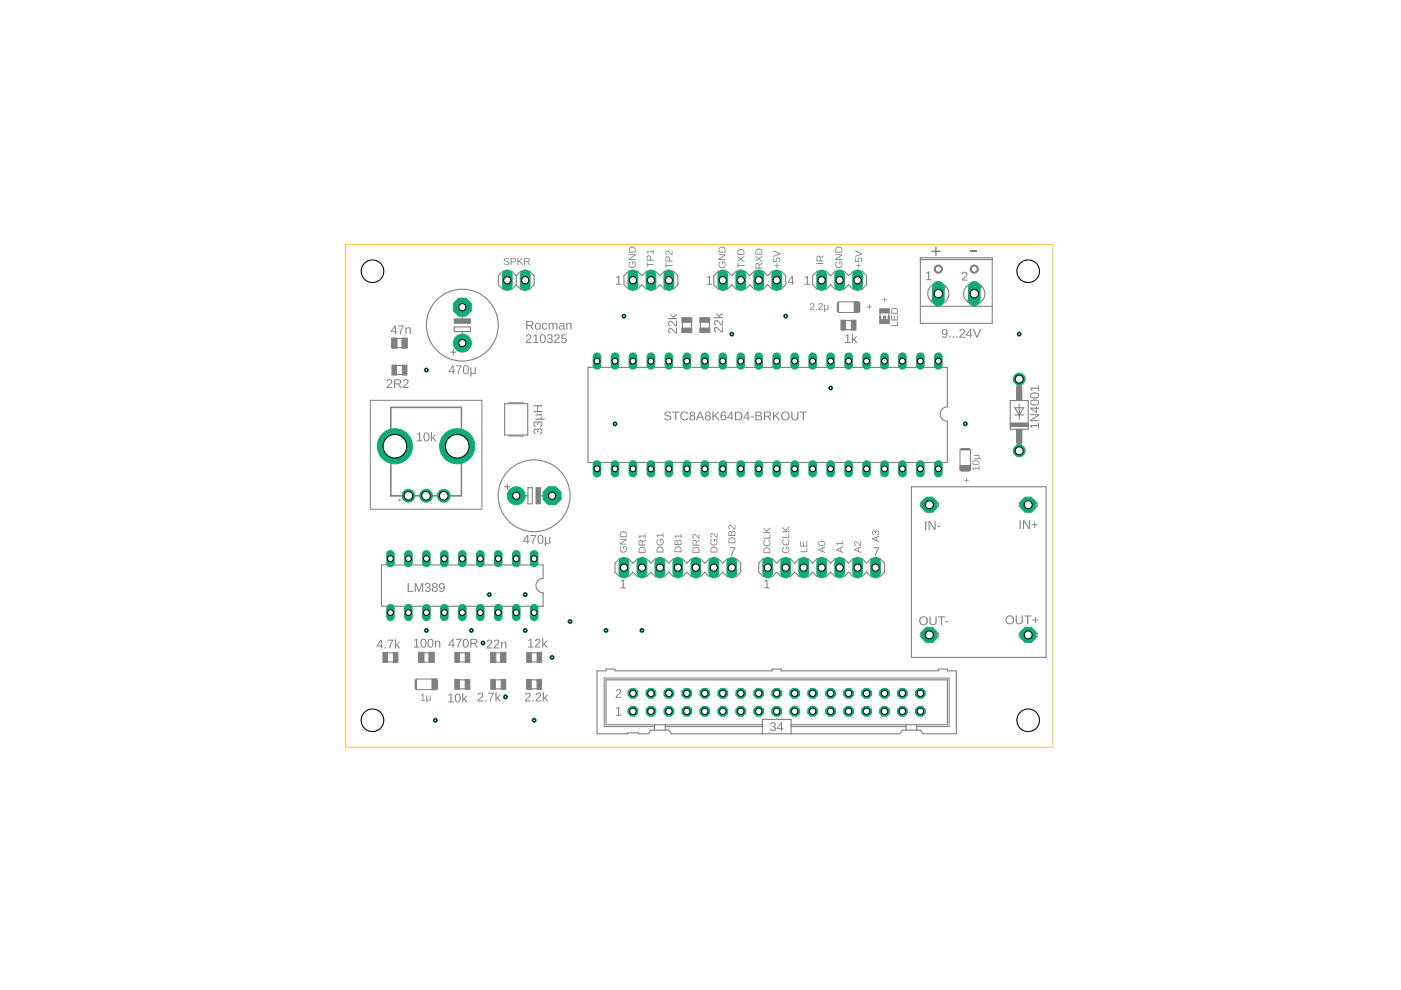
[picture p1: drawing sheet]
<svg xmlns="http://www.w3.org/2000/svg" width="297mm" height="210mm" viewBox="0 0 297 210" stroke-linecap="round" stroke-linejoin="round" font-family="sans-serif">
<circle cx="111.4" cy="133.7" r=".44" fill="#0dab76" stroke="#0dab76" stroke-width=".21"/>
<circle cx="111.4" cy="133.7" r=".3" fill="#fff" stroke="#000" stroke-width=".21"/>
<circle cx="99.9" cy="133.7" r=".44" fill="#0dab76" stroke="#0dab76" stroke-width=".21"/>
<circle cx="99.9" cy="133.7" r=".3" fill="#fff" stroke="#000" stroke-width=".21"/>
<circle cx="128.5" cy="133.7" r=".44" fill="#0dab76" stroke="#0dab76" stroke-width=".21"/>
<circle cx="128.5" cy="133.7" r=".3" fill="#fff" stroke="#000" stroke-width=".21"/>
<circle cx="136.1" cy="133.7" r=".44" fill="#0dab76" stroke="#0dab76" stroke-width=".21"/>
<circle cx="136.1" cy="133.7" r=".3" fill="#fff" stroke="#000" stroke-width=".21"/>
<circle cx="113.2" cy="152.7" r=".44" fill="#0dab76" stroke="#0dab76" stroke-width=".21"/>
<circle cx="113.2" cy="152.7" r=".3" fill="#fff" stroke="#000" stroke-width=".21"/>
<circle cx="92.3" cy="152.7" r=".44" fill="#0dab76" stroke="#0dab76" stroke-width=".21"/>
<circle cx="92.3" cy="152.7" r=".3" fill="#fff" stroke="#000" stroke-width=".21"/>
<circle cx="90.4" cy="78.5" r=".44" fill="#0dab76" stroke="#0dab76" stroke-width=".21"/>
<circle cx="90.4" cy="78.5" r=".3" fill="#fff" stroke="#000" stroke-width=".21"/>
<circle cx="204.7" cy="89.9" r=".44" fill="#0dab76" stroke="#0dab76" stroke-width=".21"/>
<circle cx="204.7" cy="89.9" r=".3" fill="#fff" stroke="#000" stroke-width=".21"/>
<circle cx="216.1" cy="70.8" r=".44" fill="#0dab76" stroke="#0dab76" stroke-width=".21"/>
<circle cx="216.1" cy="70.8" r=".3" fill="#fff" stroke="#000" stroke-width=".21"/>
<circle cx="102.4" cy="136.3" r=".44" fill="#0dab76" stroke="#0dab76" stroke-width=".21"/>
<circle cx="102.4" cy="136.3" r=".3" fill="#fff" stroke="#000" stroke-width=".21"/>
<circle cx="166.6" cy="67" r=".44" fill="#0dab76" stroke="#0dab76" stroke-width=".21"/>
<circle cx="166.6" cy="67" r=".3" fill="#fff" stroke="#000" stroke-width=".21"/>
<circle cx="132.3" cy="67" r=".44" fill="#0dab76" stroke="#0dab76" stroke-width=".21"/>
<circle cx="132.3" cy="67" r=".3" fill="#fff" stroke="#000" stroke-width=".21"/>
<circle cx="155.2" cy="70.8" r=".44" fill="#0dab76" stroke="#0dab76" stroke-width=".21"/>
<circle cx="155.2" cy="70.8" r=".3" fill="#fff" stroke="#000" stroke-width=".21"/>
<circle cx="130.4" cy="89.9" r=".44" fill="#0dab76" stroke="#0dab76" stroke-width=".21"/>
<circle cx="130.4" cy="89.9" r=".3" fill="#fff" stroke="#000" stroke-width=".21"/>
<circle cx="176.1" cy="82.3" r=".44" fill="#0dab76" stroke="#0dab76" stroke-width=".21"/>
<circle cx="176.1" cy="82.3" r=".3" fill="#fff" stroke="#000" stroke-width=".21"/>
<circle cx="117.1" cy="139.4" r=".44" fill="#0dab76" stroke="#0dab76" stroke-width=".21"/>
<circle cx="117.1" cy="139.4" r=".3" fill="#fff" stroke="#000" stroke-width=".21"/>
<circle cx="120.9" cy="131.8" r=".44" fill="#0dab76" stroke="#0dab76" stroke-width=".21"/>
<circle cx="120.9" cy="131.8" r=".3" fill="#fff" stroke="#000" stroke-width=".21"/>
<circle cx="103.7" cy="126.1" r=".44" fill="#0dab76" stroke="#0dab76" stroke-width=".21"/>
<circle cx="103.7" cy="126.1" r=".3" fill="#fff" stroke="#000" stroke-width=".21"/>
<circle cx="107.2" cy="147.8" r=".44" fill="#0dab76" stroke="#0dab76" stroke-width=".21"/>
<circle cx="107.2" cy="147.8" r=".3" fill="#fff" stroke="#000" stroke-width=".21"/>
<circle cx="111.4" cy="126.1" r=".44" fill="#0dab76" stroke="#0dab76" stroke-width=".21"/>
<circle cx="111.4" cy="126.1" r=".3" fill="#fff" stroke="#000" stroke-width=".21"/>
<circle cx="90.4" cy="133.7" r=".44" fill="#0dab76" stroke="#0dab76" stroke-width=".21"/>
<circle cx="90.4" cy="133.7" r=".3" fill="#fff" stroke="#000" stroke-width=".21"/>
<g fill="none" stroke="#808080" stroke-width=".23">
<path d="M95.5 74.7h1.2M96.1 74.1v1.1M96.3 69.3h3.4v1h-3.4zM98 67.2v.8M98 70.3v.4M107 103.2h1.1M107.5 102.6v1.2M111.5 105.1h.4M111.9 103.4h1v3.4h-1zM114.2 105.1h.8M126.6 142.2h1.9v-.3h1.9v.3h33.3v-.3h1.9v.3h33.3v-.3h2v.3h1.9v13.4h-7.1l-.6-.8h-3.8l-.5 .8h-48.4l-.6-.8h-3.8l-.6 .8h-2.1v-.2h-2.2v.2h-6.5zM138.8 153.7v1.1"/>
<path d="M141.1 153.7v1.1M161.6 153.7h-33.1v-9.6h72.4v9.6h-33.2M161.6 155.6v-3.1h6.1v3.1M192.1 153.7v1.1M194.4 153.7v1.1"/>
<circle cx="98" cy="68.9" r="7.6"/>
<circle cx="113.2" cy="105.1" r="7.6"/>
</g>
<g fill="#808080" stroke="#808080" stroke-width=".21">
<path d="M113.6 103.4h1v3.4h-1z"/>
<path d="M96.3 67.6h3.4v.9h-3.4z"/>
</g>
<path d="M138.8 154.1h-10.7v-10.3h73.1v10.3h-6.8M141.1 154.1h20.5M167.7 154.1h24.4" fill="none" stroke="#808080" stroke-width=".21"/>
<g fill="#808080">
<path d="M130.7 150.2l.6-.3v1.7h.5v.2h-1.2v-.2h.5v-1.5l-.4 .3z"/>
<path d="M130.7 146.2a.6 .6 0 0 1 1 .1 .6 .6 0 0 1-.4 .9l-.5 .6h1v.2h-1.3l.1-.4 .5-.5a.4 .4 0 0 0 .4-.5 .4 .4 0 0 0-.7-.1v.1h-.3z"/>
<path d="M163.5 153.3a.53 .53 0 0 1 .8-.1 .53 .53 0 0 1-.2 .9 .54 .54 0 0 1 .3 .8 .54 .54 0 0 1-.8 .1l-.3-.5h.2a.38 .38 0 0 0 .5 .3 .38 .38 0 0 0 .2-.5l-.5-.1v-.2a.36 .36 0 0 0 .5-.2 .36 .36 0 0 0-.2-.5 .36 .36 0 0 0-.5 .3h-.2zM165.6 153.2h.2v1.2h.3v.2h-.3v.4h-.2v-.4h-.9zM165.6 153.4l-.7 1h.7z"/>
</g>
<path d="M152.3 57.5h1.9l1 1 .9-1h1.9l1 1 .9-1h1.9l1 1 .9-1h1.9l1 1v1.9l-1 .9h-1.9l-.9-.9-1 .9h-1.9l-.9-.9-1 .9h-1.9l-.9-.9-1 .9h-1.9l-1-.9v-1.9z" fill="none" stroke="#808080" stroke-width=".23"/>
<g fill="#808080">
<path d="M149.9 58.8l.6-.3v1.7h.5v.2h-1.2v-.2h.5v-1.5l-.4 .3z"/>
<path d="M167.9 58.5h.2v1.3h.3v.1h-.3v.5h-.2v-.5h-.9zM167.9 58.8l-.7 1h.7z"/>
</g>
<path d="M133.2 57.5h1.9l1 1 1-1h1.9l.9 1 1-1h1.9l.9 1v1.9l-.9 .9h-1.9l-1-.9-.9 .9h-1.9l-1-.9-1 .9h-1.9l-.9-.9v-1.9z" fill="none" stroke="#808080" stroke-width=".23"/>
<path d="M130.7 58.8l.6-.3v1.7h.5v.2h-1.2v-.2h.5v-1.5l-.4 .3z" fill="#808080"/>
<path d="M173.2 57.5h2l.9 1 1-1h1.9l.9 1 1-1h1.9l.9 1v1.9l-.9 .9h-1.9l-1-.9-.9 .9h-1.9l-1-.9-.9 .9h-2l-.9-.9v-1.9z" fill="none" stroke="#808080" stroke-width=".23"/>
<path d="M170.6 58.8l.7-.3v1.7h.5v.2h-1.2v-.2h.5v-1.5l-.5 .3z" fill="#808080"/>
<g fill="none" stroke="#808080" stroke-width=".23">
<path d="M109.5 58.5l-1-1h-1.9l-1 1v1.9l1 .9h1.9l1-.9M109.5 58.5l.9-1h1.9l.9 1v1.9l-.9 .9h-1.9l-.9-.9M109.5 58.5v1.9M195.1 54.7h15.3v13.9h-15.3zM195.1 55h15.3M124.7 77.9h76.2v8.4a1.52 1.52 0 0 0-1.6 1.5 1.52 1.52 0 0 0 1.6 1.5v8.8h-76.2zM195.1 64.9h2.5M200.3 64.9h4.9M207.9 64.9h2.5M214.2 84.9h3.8v6.1h-3.8zM215.1 86.4h1.9l-.9 1.6zM215.1 88h1.9"/>
<path d="M216.1 85.7v3.2M80.9 119.8h34.2v2.8a1.52 1.52 0 0 0-1.5 1.6 1.52 1.52 0 0 0 1.5 1.5v2.8h-34.2zM161.8 118.4h1.9l1 1 .9-1h1.9l1 1 .9-1h1.9l1 1 .9-1h2l.9 1 1-1h1.9l.9 1 1-1h1.9l.9 1 1-1h1.9l.9 1v1.9l-.9 1h-1.9l-1-1-.9 1h-1.9l-1-1-.9 1h-1.9l-1-1-.9 1h-2l-.9-1-1 1h-1.9l-.9-1-1 1h-1.9l-.9-1-1 1h-1.9l-.9-1v-1.9zM195.3 106.6h-.2v.8h.2M198.8 106.6h.1v.8h-.1M216.3 106.6h-.2v.8h.2M219.7 106.6h.2v.8h-.2M195.3 134.2h-.2v.8h.2M198.8 134.2h.1v.8h-.1M216.3 134.2h-.2v.8h.2M219.7 134.2h.2v.8h-.2"/>
</g>
<g fill="#808080" stroke="#808080" stroke-width=".21">
<path d="M188.3 67h.2v.5h-.2z"/>
<path d="M186.5 67h.2v.5h-.2z"/>
<path d="M187.3 67h.5v.5h-.5z"/>
<path d="M214.2 89.7h3.8v.7h-3.8z"/>
<path d="M215.5 82.1h1.2v2.8h-1.2z"/>
<path d="M215.5 91h1.2v2.9h-1.2z"/>
</g>
<path d="M82.8 90.7v-4.3h15v4.3M82.8 98.8v6.3h2M97.8 98.8v6.3h-1.8M84.6 106h.2M84.6 106h.1M84.8 106h.1" fill="none" stroke="#808080" stroke-width=".21"/>
<g fill="#808080" stroke="#808080" stroke-width=".21">
<path d="M198.3 56.5a.87 .87 0 0 1 1.4 .1 .87 .87 0 0 1-.5 1.3 .87 .87 0 0 1-1.1-.9h.2a.65 .65 0 0 1 1-.5 .65 .65 0 0 1 .1 1.1 .65 .65 0 0 1-1.1-.3v-.3h-.2z" fill-rule="evenodd"/>
<path d="M205.9 56.5a.87 .87 0 0 1 1.4 .1 .87 .87 0 0 1-.5 1.3 .87 .87 0 0 1-1.1-.9h.2a.64 .64 0 0 1 1-.5 .64 .64 0 0 1 .1 1.1 .64 .64 0 0 1-1-.3l-.1-.3h-.2z" fill-rule="evenodd"/>
</g>
<g fill="#808080">
<path d="M162.1 123.2l.6-.3v1.6h.5v.2h-1.2v-.2h.5v-1.4l-.4 .3z"/>
<path d="M185.2 116h1.2l-.5 1.2-.1 .7h-.3l.1-.5 .6-1.2h-1z"/>
</g>
<path d="M131.3 118.4h1.9l1 1 .9-1h2l.9 1 1-1h1.9l.9 1 1-1h1.9l.9 1 1-1h1.9l.9 1 1-1h1.9l.9 1 1-1h1.9l1 1v1.9l-1 1h-1.9l-1-1-.9 1h-1.9l-1-1-.9 1h-1.9l-1-1-.9 1h-1.9l-1-1-.9 1h-1.9l-1-1-.9 1h-2l-.9-1-1 1h-1.9l-.9-1v-1.9z" fill="none" stroke="#808080" stroke-width=".23"/>
<g fill="#808080">
<path d="M131.6 123.2l.7-.3v1.6h.4v.2h-1.2v-.2h.5v-1.4l-.4 .3z"/>
<path d="M154.7 116h1.2l-.5 1.2-.1 .7h-.2v-.5l.6-1.2h-1z"/>
</g>
<path d="M84.1 71.8h1.2M84.2 73.7h1.1M177.7 64h4.4v2.3h-4.4zM186.6 66.3v1.4M188.5 66.4v1.3M78.5 84.9h23.7v23.1h-23.7zM203.5 95.3h2.3v4.4h-2.3zM89.8 138.4h1.2M105.1 138.4h1.1M88.2 144h4.4v2.2h-4.4zM89.9 140.4h1.1M105.1 140.4h1.1" fill="none" stroke="#808080" stroke-width=".21"/>
<g fill="#808080" stroke="#808080" stroke-width=".21">
<path d="M88.8 138.3h1.1v2.2h-1.1z"/>
<path d="M90.9 138.3h1.2v2.2h-1.2z"/>
<path d="M106.1 138.3h1.2v2.2h-1.2z"/>
<path d="M104 138.3h1.1v2.2h-1.1z"/>
<path d="M182 64.2h.3v1.8h-.3z"/>
<path d="M177.5 64.2h.3v1.8h-.3z"/>
<path d="M181.1 64h1v2.3h-1z"/>
<path d="M92.5 144.2h.3v1.8h-.3z"/>
<path d="M88 144.2h.3v1.8h-.3z"/>
<path d="M91.6 144h1v2.2h-1z"/>
<path d="M83 71.7h1.2v2.1h-1.2z"/>
<path d="M85.2 71.7h1.2v2.1h-1.2z"/>
<path d="M203.8 99.6h1.8v.3h-1.8z"/>
<path d="M203.8 95.1h1.8v.3h-1.8z"/>
<path d="M203.5 98.7h2.3v1h-2.3z"/>
<path d="M179.5 146.6h.8v.8h-.8z"/>
<path d="M179.5 150.4h.8v.8h-.8z"/>
<path d="M175.7 146.6h.8v.8h-.8z"/>
<path d="M160.5 146.6h.7v.8h-.7z"/>
<path d="M160.5 150.4h.7v.8h-.7z"/>
<path d="M175.7 150.4h.8v.8h-.8z"/>
<path d="M137.6 146.6h.8v.8h-.8z"/>
<path d="M133.8 146.6h.8v.8h-.8z"/>
<path d="M141.4 146.6h.8v.8h-.8z"/>
<path d="M156.7 146.6h.7v.8h-.7z"/>
<path d="M152.9 146.6h.7v.8h-.7z"/>
<path d="M137.6 150.4h.8v.8h-.8z"/>
<path d="M133.8 150.4h.8v.8h-.8z"/>
<path d="M141.4 150.4h.8v.8h-.8z"/>
<path d="M156.7 150.4h.7v.8h-.7z"/>
<path d="M152.9 150.4h.7v.8h-.7z"/>
<path d="M145.2 150.4h.8v.8h-.8z"/>
<path d="M145.2 146.6h.8v.8h-.8z"/>
<path d="M171.9 146.6h.8v.8h-.8z"/>
<path d="M171.9 150.4h.8v.8h-.8z"/>
<path d="M149.1 146.6h.7v.8h-.7z"/>
<path d="M149.1 150.4h.7v.8h-.7z"/>
<path d="M164.3 146.6h.8v.8h-.8z"/>
<path d="M168.1 146.6h.8v.8h-.8z"/>
<path d="M164.3 150.4h.8v.8h-.8z"/>
<path d="M168.1 150.4h.8v.8h-.8z"/>
<path d="M183.3 146.6h.8v.8h-.8z"/>
<path d="M187.2 146.6h.7v.8h-.7z"/>
<path d="M190.9 146.6h.8v.8h-.8z"/>
<path d="M194.8 146.6h.7v.8h-.7z"/>
<path d="M183.3 150.4h.8v.8h-.8z"/>
<path d="M187.2 150.4h.7v.8h-.7z"/>
<path d="M190.9 150.4h.8v.8h-.8z"/>
<path d="M194.8 150.4h.7v.8h-.7z"/>
<path d="M156.7 59h.7v.8h-.7z"/>
<path d="M152.9 59h.7v.8h-.7z"/>
<path d="M160.5 59h.7v.8h-.7z"/>
<path d="M164.3 59h.8v.8h-.8z"/>
<path d="M137.6 59h.8v.8h-.8z"/>
<path d="M133.8 59h.8v.8h-.8z"/>
<path d="M141.4 59h.8v.8h-.8z"/>
<path d="M177.6 59h.8v.8h-.8z"/>
<path d="M173.8 59h.8v.8h-.8z"/>
<path d="M181.4 59h.8v.8h-.8z"/>
<path d="M107.2 59h.7v.8h-.7z"/>
<path d="M111 59h.7v.8h-.7z"/>
<path d="M186.5 67.7h2.1v.9h-2.1z"/>
<path d="M186.5 65.5h2.1v.9h-2.1z"/>
<path d="M96.4 144h1v2.2h-1z"/>
<path d="M98.6 144h1v2.2h-1z"/>
<path d="M148.4 67.4h2.1v.9h-2.1z"/>
<path d="M148.4 69.6h2.1v.9h-2.1z"/>
<path d="M104.1 144h.9v2.2h-.9z"/>
<path d="M106.3 144h.9v2.2h-.9z"/>
<path d="M111.7 138.3h.9v2.1h-.9z"/>
<path d="M113.9 138.3h1v2.1h-1z"/>
<path d="M81.2 138.3h1v2.1h-1z"/>
<path d="M83.4 138.3h1v2.1h-1z"/>
<path d="M83.1 77.4h1v2.1h-1z"/>
<path d="M85.3 77.4h1v2.1h-1z"/>
<path d="M96.4 138.3h1v2.1h-1z"/>
<path d="M98.6 138.3h1v2.1h-1z"/>
<path d="M180.5 67.9h1v2.1h-1z"/>
<path d="M178.3 67.9h1v2.1h-1z"/>
<path d="M113.9 144h.9v2.2h-.9z"/>
<path d="M111.7 144h.9v2.2h-.9z"/>
<path d="M144.6 67.4h2.1v.9h-2.1z"/>
<path d="M144.6 69.6h2.1v.9h-2.1z"/>
</g>
<g fill="none" stroke="#808080" stroke-width=".23">
<path d="M84.1 79.4h1.2M84.1 77.5h1.2M98 66.5v.7M98 70.7v.7M144.7 68.3v1.3M146.6 68.3v1.3M148.5 68.3v1.3M150.4 68.3v1.3M179.3 68h1.2M179.3 69.9h1.2M197.6 64.9h2.7M205.2 64.9h2.7"/>
<path d="M107 85.6h4.9v6.6h-4.9zM107.9 92.4h3.1M107.9 85.4h3.1M110.8 105.1h.7M115 105.1h.7M195.3 106.6h3.5M195.3 107.4h3.5M196.1 106.6v.8M198 106.6v.8M216.3 106.6h3.4M216.3 107.4h3.4M217 106.6v.8"/>
<path d="M218.9 106.6v.8M82.2 138.4h1.2M97.4 138.4h1.2M112.6 138.4h1.3M195.3 134.2h3.5M195.3 135h3.5M196.1 134.2v.8M198 134.2v.8M216.3 134.2h3.4M216.3 135h3.4M217 134.2v.8M218.9 134.2v.8"/>
<path d="M82.2 140.3h1.2M97.4 146h1.2M97.4 144.1h1.2M97.4 140.3h1.2M105 146h1.3M105 144.1h1.3M112.6 146h1.3M112.6 144.1h1.3M112.6 140.3h1.3"/>
<circle cx="198.9" cy="62.3" r="2.24"/>
<circle cx="206.6" cy="62.3" r="2.24"/>
</g>
<path d="M82.8 86.4h15v18.7h-15z" fill="none" stroke="#808080" stroke-width=".32"/>
<path d="M200.5 60.8l-3 3M208 60.8l-2.8 3" fill="none" stroke="#808080" stroke-width=".38"/>
<g fill="#808080">
<path d="M196.4 57.9l.6-.3v1.6h.5v.2h-1.2v-.2h.5v-1.4l-.4 .3z"/>
<path d="M204.1 57.7a.6 .6 0 0 1 1 .2 .6 .6 0 0 1-.4 .8l-.5 .6h1v.2h-1.3l.1-.3 .5-.5a.4 .4 0 0 0 .4-.6 .4 .4 0 0 0-.7-.1v.1h-.3z"/>
</g>
<path d="M216.1 80.4v1.5M216.1 94.1v1.5" fill="none" stroke="#808080" stroke-width="1.1"/>
<g fill="#808080" stroke="#808080" stroke-width=".21">
<path d="M166.2 120h.8v.7h-.8z"/>
<path d="M162.4 120h.8v.7h-.8z"/>
<path d="M170 120h.8v.7h-.8z"/>
<path d="M177.6 120h.8v.7h-.8z"/>
<path d="M173.8 120h.8v.7h-.8z"/>
<path d="M181.4 120h.8v.7h-.8z"/>
<path d="M185.3 120h.7v.7h-.7z"/>
<path d="M135.7 120h.8v.7h-.8z"/>
<path d="M131.9 120h.8v.7h-.8z"/>
<path d="M139.5 120h.8v.7h-.8z"/>
<path d="M147.2 120h.7v.7h-.7z"/>
<path d="M143.3 120h.8v.7h-.8z"/>
<path d="M151 120h.7v.7h-.7z"/>
<path d="M154.8 120h.7v.7h-.7z"/>
</g>
<path d="M193.2 103.2h28.6v36.2h-28.6z" fill="none" stroke="#808080" stroke-width=".23"/>
<g fill="#808080">
<path d="M198.3 52.3h.3v.8h.8v.3h-.8v.9h-.3v-.9h-.9v-.3h.9z"/>
<path d="M205.7 53h1.3v.4h-1.3z"/>
<path d="M187.1 63.5h.4v-.5h.2v.5h.4v.1h-.4v.5h-.2v-.5h-.4z"/>
<path d="M183.8 65h.5v-.4h.1v.4h.5v.2h-.5v.4h-.1v-.4h-.5z"/>
<path d="M204.4 101.7h.4v-.4h.2v.4h.4v.2h-.4v.4h-.2v-.4h-.4z"/>
<path d="M86.4 123.6h.3v1.7h.9v.2h-1.2zM87.9 123.6h.4l.5 1.6 .6-1.6h.3v1.9h-.2v-1.6l-.6 1.6h-.2l-.6-1.6v1.6h-.2zM90.3 123.7a.53 .53 0 0 1 .8 0 .53 .53 0 0 1-.2 .8 .54 .54 0 0 1 .3 .8 .54 .54 0 0 1-.8 .2l-.4-.5h.3a.38 .38 0 0 0 .5 .3 .38 .38 0 0 0 .2-.6h-.5v-.3a.36 .36 0 0 0 .5-.1 .36 .36 0 0 0-.2-.5 .36 .36 0 0 0-.5 .3h-.2zM91.8 123.7a.53 .53 0 0 1 .8 0 .53 .53 0 0 1-.2 .8 .53 .53 0 0 1 .2 .8 .53 .53 0 0 1-.8 0 .53 .53 0 0 1 .1-.8l-.3-.3zM91.8 124.1a.35 .35 0 0 0 .7 0 .35 .35 0 0 0-.7 0zM91.8 125a.4 .4 0 0 0 .8 0 .4 .4 0 0 0-.8 0zM93.2 123.8a.68 .68 0 0 1 .9-.1 .68 .68 0 0 1 .2 .8 .67 .67 0 0 1-.3 .9 .67 .67 0 0 1-.9-.3h.2a.45 .45 0 0 0 .6 .1 .45 .45 0 0 0 .2-.6 .59 .59 0 0 1-.9 .1 .59 .59 0 0 1 0-.9zM93.2 124.3a.41 .41 0 0 0 .8 0 .41 .41 0 0 0-.8 0z"/>
<path d="M133.5 55.6l.1-.1 .1 .2a.58 .58 0 0 0 0 .8 .58 .58 0 0 0 .8-.1 .58 .58 0 0 0 0-.8h-.3v.5h-.2v-.7h.5a.78 .78 0 0 1 .2 1.1 .78 .78 0 0 1-1.1 .2 .78 .78 0 0 1-.1-1.1zM133.3 53.9h1.5v.2l-1.3 .8h1.3v.2h-1.5v-.2l1.3-.8h-1.3zM133.5 52.5a.76 .76 0 0 1 .8-.2 .76 .76 0 0 1 .5 .7v.6h-1.5zM133.6 52.6l-.1 .8h1.1a.63 .63 0 0 0-.2-.8 .63 .63 0 0 0-.8 0z"/>
<path d="M152.5 55.6l.2-.1v.2a.58 .58 0 0 0 .1 .8 .58 .58 0 0 0 .8-.1 .58 .58 0 0 0-.1-.8h-.3v.5h-.1v-.7h.5a.78 .78 0 0 1 .1 1.1 .78 .78 0 0 1-1.1 .2 .78 .78 0 0 1-.1-1.1zM152.3 53.9h1.5v.2l-1.2 .8h1.2v.2h-1.5v-.2l1.3-.8h-1.3zM152.5 52.5a.76 .76 0 0 1 .8-.2 .76 .76 0 0 1 .5 .7v.6h-1.5zM152.6 52.6l-.1 .8h1.2a.63 .63 0 0 0-.3-.8 .63 .63 0 0 0-.8 0z"/>
<path d="M177.3 55.6l.1-.1 .1 .2a.58 .58 0 0 0 0 .8 .58 .58 0 0 0 .8-.1 .58 .58 0 0 0 0-.8h-.3v.5h-.2v-.7h.5a.78 .78 0 0 1 .2 1.1 .78 .78 0 0 1-1.1 .2 .78 .78 0 0 1-.1-1.1zM177.1 53.9h1.5v.2l-1.3 .8h1.3v.2h-1.5v-.2l1.3-.8h-1.3zM177.3 52.5a.76 .76 0 0 1 .8-.2 .76 .76 0 0 1 .5 .7v.6h-1.5zM177.4 52.6l-.1 .8h1.1a.63 .63 0 0 0-.2-.8 .63 .63 0 0 0-.8 0z"/>
<path d="M137.1 55.5h.2v.5h1.3v.2h-1.3v.5h-.2zM137.2 54.3l.4-.2 .3 .2 .1 .8h.6v.2h-1.5zM137.4 54.4l-.1 .7h.6l-.1-.6zM137.1 53.3h1.3v-.4h.2v1h-.2v-.4h-1.1l.2 .3h-.2z"/>
<path d="M141.1 55.7h.2v.5h1.3v.2h-1.3v.5h-.2zM141.2 54.5l.4-.2 .3 .2 .1 .8h.6v.2h-1.5zM141.4 54.6l-.1 .7h.6l-.1-.6zM141.2 53.3a.78 .78 0 0 1 1.1 .5l.1 .1v-.8h.2v1l-.7-.5a.3 .3 0 0 0-.5-.2 .3 .3 0 0 0 .1 .5v.2l-.4-.3z"/>
<path d="M156.3 55.7h.2v.5h1.3v.2h-1.3v.5h-.2zM156.3 54.3l.7 .5 .8-.5v.2l-.6 .4 .6 .5v.2l-.7-.6-.8 .5v-.2l.6-.4-.6-.4zM156.5 53a.76 .76 0 0 1 .8-.2 .76 .76 0 0 1 .5 .7v.5h-1.5zM156.6 53.1l-.1 .7h1.2a.63 .63 0 0 0-.3-.7 .63 .63 0 0 0-.8 0z"/>
<path d="M160.3 55.9l.4-.1 .3 .3 .6-.4v.2l-.6 .4v.5h.6v.2h-1.4zM160.4 56l-.1 .8h.6l-.1-.8zM160.2 54.2l.7 .5 .7-.5v.2l-.6 .5 .6 .4v.2l-.7-.5-.7 .5v-.2l.5-.4-.5-.4zM160.3 52.9a.76 .76 0 0 1 .9-.1 .76 .76 0 0 1 .4 .6v.6h-1.4zM160.5 53.1l-.2 .7h1.2a.63 .63 0 0 0-.3-.8 .63 .63 0 0 0-.7 .1z"/>
<path d="M164.2 56.2h.4v-.4h.2v.4h.4v.2h-.4v.4h-.2v-.4h-.4zM164 54.7h.1v.6l.5 .1a.5 .5 0 0 1 .2-.8 .5 .5 0 0 1 .7 .4 .5 .5 0 0 1-.4 .6l.2-.5a.34 .34 0 0 0-.5-.3 .34 .34 0 0 0 0 .6v.2l-.8-.1zM164 53.1l1.4 .6v.2l-1.4 .6v-.2l1.3-.5-1.3-.5z"/>
<path d="M181.5 56.2h.5v-.4h.1v.4h.5v.2h-.5v.4h-.1v-.4h-.5zM181.3 54.7h.2v.6l.4 .1a.5 .5 0 0 1 .2-.8 .5 .5 0 0 1 .7 .4 .5 .5 0 0 1-.4 .6l.2-.5a.34 .34 0 0 0-.5-.3 .34 .34 0 0 0 0 .6v.2l-.8-.1zM181.3 53.1l1.5 .6v.2l-1.5 .6v-.2l1.3-.5-1.3-.5z"/>
<path d="M173.1 55.8h1.5v.2h-1.5zM173.2 54.3l.5-.1 .2 .4 .7-.5v.3l-.6 .4v.4h.6v.2h-1.5zM173.3 54.5v.7h.5l-.1-.7z"/>
<path d="M107 54.8l.6-.1 .4 .3-.2 .1a.34 .34 0 0 0-.4-.3 .34 .34 0 0 0-.3 .4 .71 .71 0 0 1 .9 .8l-.4 .2a.64 .64 0 0 1-.8-.4h.2a.39 .39 0 0 0 .4 .3 .39 .39 0 0 0 .3-.5l-.5-.1a.38 .38 0 0 1-.3-.3 .38 .38 0 0 1 .1-.4zM108.3 54.7h.6a.45 .45 0 0 1 .5 .4 .45 .45 0 0 1-.5 .5h-.4v.6h-.2zM108.5 54.9v.5l.7-.1-.1-.4zM109.7 54.7h.2v.7l.7-.7h.2l-.6 .6 .7 .9h-.2l-.6-.7-.2 .1v.6h-.2zM111.1 54.7h.7a.43 .43 0 0 1 .5 .3 .43 .43 0 0 1-.3 .5l.4 .7h-.2l-.4-.6h-.5v.6h-.2zM111.3 54.9v.5h.5a.28 .28 0 0 0 .3-.3 .28 .28 0 0 0-.3-.2z"/>
<path d="M131.6 115.9l.1-.1 .1 .2a.58 .58 0 0 0 0 .8 .58 .58 0 0 0 .8 0 .58 .58 0 0 0 0-.8h-.3v.4h-.2v-.6h.5a.78 .78 0 0 1 .2 1.1 .78 .78 0 0 1-1.1 .1 .78 .78 0 0 1-.1-1.1zM131.4 114.3h1.5v.2l-1.3 .8h1.3v.1h-1.5v-.2l1.3-.8h-1.3zM131.6 112.8a.76 .76 0 0 1 .8-.1 .76 .76 0 0 1 .5 .7v.5h-1.5zM131.7 113l-.1 .7h1.1a.63 .63 0 0 0-.2-.8 .63 .63 0 0 0-.8 .1z"/>
<path d="M135.6 116.1a.76 .76 0 0 1 .8-.1 .76 .76 0 0 1 .5 .7v.5h-1.5zM135.7 116.3l-.1 .7h1.1a.63 .63 0 0 0-.2-.7 .63 .63 0 0 0-.8 0zM135.5 114.6l.5-.1 .2 .3 .7-.4v.2l-.6 .4v.5h.6v.2h-1.5zM135.6 114.7v.8h.5l-.1-.8zM135.4 113.6h1.3v-.4h.2v.9h-.2v-.3h-1.1l.2 .3h-.2z"/>
<path d="M139.4 116.1a.76 .76 0 0 1 .8-.2 .76 .76 0 0 1 .5 .7v.5h-1.5zM139.5 116.2l-.1 .7h1.1a.63 .63 0 0 0-.2-.7 .63 .63 0 0 0-.8 0zM139.4 114.4l.1-.1 .1 .2a.58 .58 0 0 0 0 .8 .58 .58 0 0 0 .8 0 .58 .58 0 0 0 0-.8h-.3v.4h-.2v-.6h.5a.78 .78 0 0 1 .2 1.1 .78 .78 0 0 1-1.1 .1 .78 .78 0 0 1-.1-1.1zM139.2 113.4h1.3v-.4h.2v1h-.2v-.4h-1.1l.2 .3h-.2z"/>
<path d="M143.2 116a.76 .76 0 0 1 .8-.1 .76 .76 0 0 1 .5 .6v.6h-1.5zM143.3 116.2l-.1 .7h1.1a.63 .63 0 0 0-.2-.8 .63 .63 0 0 0-.8 .1zM143.2 114.5h.3l.2 .3 .2-.4h.3l.3 .3v.8h-1.5zM143.2 114.8v.5h.4v-.5zM143.9 114.6l-.1 .7h.5v-.6zM143 113.6h1.3v-.4h.2v.9h-.2v-.3h-1.1l.2 .3h-.1z"/>
<path d="M147 116.1a.76 .76 0 0 1 .8-.1 .76 .76 0 0 1 .5 .7v.5h-1.5zM147.1 116.3l-.1 .7h1.1a.63 .63 0 0 0-.2-.7 .63 .63 0 0 0-.8 0zM146.9 114.6l.5-.1 .3 .3 .6-.4v.2l-.6 .4v.5h.6v.2h-1.5zM147.1 114.7l-.1 .8h.5v-.8zM146.9 113.4a.78 .78 0 0 1 1.1 .5l.1 .1v-.8h.2v1l-.7-.5a.3 .3 0 0 0-.5-.2 .3 .3 0 0 0 .1 .5v.2l-.4-.3z"/>
<path d="M150.8 116.1a.76 .76 0 0 1 .8-.2 .76 .76 0 0 1 .5 .7v.5h-1.5zM150.9 116.2l-.1 .7h1.1a.63 .63 0 0 0-.2-.7 .63 .63 0 0 0-.8 0zM150.8 114.4l.2-.1v.2a.58 .58 0 0 0 0 .8 .58 .58 0 0 0 .9 0 .58 .58 0 0 0-.1-.8h-.3v.4h-.1v-.6h.5a.78 .78 0 0 1 .1 1.1 .78 .78 0 0 1-1.1 .1 .78 .78 0 0 1-.1-1.1zM150.7 113.2a.78 .78 0 0 1 1.1 .5l.1 .1v-.8h.2v1l-.7-.5a.3 .3 0 0 0-.5-.2 .3 .3 0 0 0 .1 .5v.2l-.4-.3z"/>
<path d="M154.6 114.1a.76 .76 0 0 1 .8-.1 .76 .76 0 0 1 .5 .6v.6h-1.5zM154.7 114.3l-.1 .7h1.2a.63 .63 0 0 0-.3-.8 .63 .63 0 0 0-.8 .1zM154.6 112.6h.3l.2 .3 .3-.4h.3l.2 .3v.8h-1.5zM154.7 112.9l-.1 .5h.5l-.1-.5zM155.3 112.7l-.1 .7h.6l-.1-.6zM154.5 111.4a.78 .78 0 0 1 1.1 .6l.2 .1v-.8h.1v1l-.7-.6a.3 .3 0 0 0-.5-.1 .3 .3 0 0 0 .1 .5v.2l-.4-.3z"/>
<path d="M162.1 116.2a.76 .76 0 0 1 .8-.1 .76 .76 0 0 1 .4 .6v.6h-1.4zM162.2 116.4l-.2 .7h1.2a.63 .63 0 0 0-.2-.8 .63 .63 0 0 0-.8 .1zM162.1 114.6l.1-.1 .1 .2a.54 .54 0 0 0-.1 .8 .54 .54 0 0 0 .8-.1 .54 .54 0 0 0-.1-.8l.1-.1a.74 .74 0 0 1 .2 1 .74 .74 0 0 1-1.1 .2 .74 .74 0 0 1 0-1.1zM161.9 114h1.3v-.7h.1v.9h-1.4zM161.9 111.9l.6 .6 .8-.7v.2l-.7 .6 .2 .2h.5v.2h-1.4v-.2h.7l-.7-.7z"/>
<path d="M166 116l.2-.1v.2a.58 .58 0 0 0 .1 .9 .58 .58 0 0 0 .8-.1 .58 .58 0 0 0-.1-.8h-.2v.4h-.2v-.6h.5a.78 .78 0 0 1 .2 1.1 .78 .78 0 0 1-1.1 .1 .78 .78 0 0 1-.2-1.1zM166.1 114.4l.1-.1 .1 .2a.54 .54 0 0 0-.1 .8 .54 .54 0 0 0 .8-.1 .54 .54 0 0 0-.1-.8l.1-.1a.74 .74 0 0 1 .2 1.1 .74 .74 0 0 1-1.1 .1 .74 .74 0 0 1 0-1.1zM165.9 113.8h1.3v-.7h.1v.9h-1.4zM165.9 111.7l.6 .6 .8-.7v.3l-.7 .5 .2 .2h.5v.2h-1.4v-.2h.7l-.7-.7z"/>
<path d="M169.7 116.9h1.3v-.8h.1v1h-1.4zM169.7 114.8h.1v.9h.5v-.9h.2v.9h.5v-1h.1v1.2h-1.4z"/>
<path d="M173.5 116.4l1.5-.6v.2l-.5 .2v.7l.5 .1v.3l-1.5-.6zM173.6 116.5l.8 .3v-.5zM173.5 115a.81 .81 0 0 1 .9-.3 .81 .81 0 0 1 .6 .7 .87 .87 0 0 1-1.5-.2zM173.7 115.1a.6 .6 0 0 0 .3 .5 .6 .6 0 0 0 .7-.1 .43 .43 0 0 0-.1-.6 .43 .43 0 0 0-.6 0z"/>
<path d="M177.3 116.4l1.5-.6v.2l-.5 .2v.7l.5 .1v.3l-1.5-.6zM177.4 116.5l.8 .3v-.5zM177.3 115.1h1.3v-.3h.2v.9h-.2v-.4h-1.1l.2 .3h-.2z"/>
<path d="M181.1 116.4l1.5-.6v.2l-.5 .2v.7l.5 .1v.3l-1.5-.6zM181.3 116.5l.7 .3v-.5zM181.2 114.9a.78 .78 0 0 1 1.1 .5l.1 .1v-.7h.2v.9l-.7-.5a.3 .3 0 0 0-.5-.2 .3 .3 0 0 0 .1 .5v.2l-.4-.3z"/>
<path d="M184.9 114.1l1.5-.5v.2l-.4 .1v.7l.4 .2v.2l-1.5-.6zM185.1 114.3l.7 .2v-.5zM185 112.6l.4-.1 .2 .3a.4 .4 0 0 1 .5-.4 .4 .4 0 0 1 .3 .6l-.2 .4-.2 .1v-.2a.3 .3 0 0 0 .3-.4 .3 .3 0 0 0-.5-.2l-.1 .4h-.1a.29 .29 0 0 0-.2-.4 .29 .29 0 0 0-.4 .2 .29 .29 0 0 0 .3 .4v.1l-.4-.3z"/>
<path d="M216.2 110.3h.2v1.9h-.2zM216.9 110.3h.3l1 1.6-.1-1.6h.3v1.9h-.3l-1-1.6v1.6h-.2zM219.3 110.6h.2v.6h.5v.2h-.5v.5h-.2v-.5h-.6v-.2h.6z"/>
<path d="M196.2 110.5h.2v1.9h-.2zM196.9 110.5h.3l1 1.6-.1-1.6h.3v1.9h-.3l-1-1.6v1.6h-.2zM198.7 111.5h.7v.2h-.7z"/>
<path d="M213.1 131.4a.95 .95 0 0 1 1.9 0 .95 .95 0 0 1-1.9 0zM213.6 130.9a.75 .75 0 0 0 .1 1.2 .75 .75 0 0 0 1.1-.5 .75 .75 0 0 0-.7-.9zM215.3 130.5h.3v1.2a.51 .51 0 0 0 .5 .5 .51 .51 0 0 0 .5-.6v-1.1h.3v1.1a.77 .77 0 0 1-.8 .8 .77 .77 0 0 1-.8-.7zM217.1 130.5h1.6v.2h-.7v1.6h-.2v-1.6h-.7zM219.4 130.8h.2v.6h.6v.1h-.6v.6h-.2v-.6h-.5v-.1h.5z"/>
<path d="M194.8 131.6a.95 .95 0 0 1 1.9 0 .95 .95 0 0 1-1.9 0zM195.3 131.1a.75 .75 0 0 0 .1 1.1 .75 .75 0 0 0 1.1-.4 .75 .75 0 0 0-.7-.9zM197.1 130.7h.2v1.1a.51 .51 0 0 0 .5 .6 .51 .51 0 0 0 .5-.6v-1.1h.3v1.1a.77 .77 0 0 1-.8 .8 .77 .77 0 0 1-.7-.7zM198.9 130.7h1.5v.2h-.7v1.6h-.2v-1.6h-.6zM200.4 131.7h.7v.2h-.7z"/>
<path d="M199.8 69.9a.68 .68 0 0 1 .8-.1 .68 .68 0 0 1 .3 .8 .67 .67 0 0 1-.3 .9 .67 .67 0 0 1-.9-.3h.2a.45 .45 0 0 0 .6 .1 .45 .45 0 0 0 .2-.6 .59 .59 0 0 1-.9 .1 .59 .59 0 0 1 0-.9zM199.8 70.4a.41 .41 0 0 0 .8 0 .41 .41 0 0 0-.8 0zM201.3 71.3h.2v.3h-.2zM202 71.3h.3v.3h-.3zM202.8 71.3h.2v.3h-.2zM203.6 69.9a.6 .6 0 0 1 .9 .1 .6 .6 0 0 1-.3 .9l-.5 .5h.9v.2h-1.2l.1-.3 .5-.5a.4 .4 0 0 0 .3-.6 .4 .4 0 0 0-.6-.1l-.1 .1h-.2zM205.7 69.8h.2v1.2h.3v.2h-.3v.4h-.2v-.4h-.9zM205.7 70l-.7 1h.7zM206.3 69.8h.2l.6 1.6 .7-1.6h.2l-.7 1.8h-.3z"/>
<path d="M188.9 68.9h1.3v-.7h.2v.9h-1.5zM188.9 66.8h.2v1h.4v-.9h.2v.9h.5v-1h.2v1.2h-1.5zM189.1 65.5a.76 .76 0 0 1 .8-.2 .76 .76 0 0 1 .5 .7v.5h-1.5zM189.2 65.6l-.1 .7h1.1a.63 .63 0 0 0-.2-.7 .63 .63 0 0 0-.8 0z"/>
<path d="M111.6 68h.8a.54 .54 0 0 1 .7 .5 .54 .54 0 0 1-.5 .6l.6 .8h-.3l-.5-.8h-.6v.8h-.2zM111.8 68.2v.7h.6a.35 .35 0 0 0 .4-.3 .35 .35 0 0 0-.4-.4zM113.6 68.6a.69 .69 0 0 1 .9 .1 .69 .69 0 0 1-.1 1 .69 .69 0 0 1-.9-.1l-.1-.4zM113.7 68.7a.52 .52 0 0 0 0 .7 .52 .52 0 0 0 .6 .2 .52 .52 0 0 0 .1-.7 .52 .52 0 0 0-.7-.2zM115.1 68.6l.6-.1 .3 .4h-.2l-.2-.3a.54 .54 0 0 0-.5 .6 .54 .54 0 0 0 .5 .5l.2-.3 .3 .1a.63 .63 0 0 1-.9 .4 .63 .63 0 0 1-.3-.9zM116.3 68.5h.2v.2a.44 .44 0 0 1 .4-.3 .44 .44 0 0 1 .4 .3 .44 .44 0 0 1 .6-.2 .44 .44 0 0 1 .3 .4v1h-.2l-.1-1.1-.2-.2-.3 .3v1h-.3v-1.1l-.1-.2-.3 .1-.1 .2-.1 1h-.2zM118.6 68.6l.2-.1a.56 .56 0 0 1 .9 .4v.7l.2 .3h-.3l-.2-.3a.48 .48 0 0 1-.6 .4 .48 .48 0 0 1-.3-.6 .48 .48 0 0 1 .6-.4h.3a.32 .32 0 0 0-.2-.4 .32 .32 0 0 0-.4 .2h-.3zM118.8 69.4a.34 .34 0 0 0 .6 0 .34 .34 0 0 0-.6 0zM120 68.5h.3v.2a.48 .48 0 0 1 .5-.2 .48 .48 0 0 1 .4 .4v1h-.3v-.9a.34 .34 0 0 0-.3-.4 .34 .34 0 0 0-.3 .5v.8h-.3z"/>
<path d="M111.7 71a.6 .6 0 0 1 .9 .1 .6 .6 0 0 1-.3 .9l-.6 .5h1v.2h-1.2l.1-.3 .5-.5a.4 .4 0 0 0 .3-.5 .4 .4 0 0 0-.6-.2l-.1 .2h-.2zM113.1 71.2l.7-.3v1.6h.4v.2h-1.2v-.2h.5v-1.4l-.4 .3zM114.7 71a.69 .69 0 0 1 .8 0 .69 .69 0 0 1 .2 .8 .69 .69 0 0 1-.6 1 .69 .69 0 0 1-.7-1zM114.9 71.1a1.05 1.05 0 0 0 .2 1.5 .92 .92 0 0 0 0-1.5zM116.2 71a.53 .53 0 0 1 .8 0 .53 .53 0 0 1-.2 .8 .54 .54 0 0 1 .3 .8 .54 .54 0 0 1-.8 .1l-.4-.4 .3-.1a.38 .38 0 0 0 .5 .4 .38 .38 0 0 0 .1-.6l-.4-.1v-.2a.36 .36 0 0 0 .5-.2 .36 .36 0 0 0-.3-.5 .36 .36 0 0 0-.4 .4l-.2-.1zM117.7 71a.6 .6 0 0 1 .9 .1 .6 .6 0 0 1-.3 .9l-.6 .5h1v.2h-1.2v-.3l.5-.5a.4 .4 0 0 0 .4-.5 .4 .4 0 0 0-.6-.2l-.1 .2h-.2zM119 70.9h1.1v.2h-.8l-.1 .6a.64 .64 0 0 1 .9 .3 .64 .64 0 0 1-.4 .8 .64 .64 0 0 1-.8-.5h.3a.41 .41 0 0 0 .6 .2 .41 .41 0 0 0 0-.6 .41 .41 0 0 0-.6 0h-.2z"/>
<path d="M87.8 135.7l.7-.3v1.7h.4v.2h-1.2v-.2h.5v-1.4l-.4 .3zM89.4 135.5a.69 .69 0 0 1 .8 .1 .69 .69 0 0 1 .2 .8 .69 .69 0 0 1-.6 .9 .69 .69 0 0 1-.7-.9zM89.6 135.7a1.05 1.05 0 0 0 .2 1.4 .92 .92 0 0 0 0-1.5zM90.9 135.5a.69 .69 0 0 1 .8 .1 .69 .69 0 0 1 .2 .8 .69 .69 0 0 1-.6 .9 .69 .69 0 0 1-.7-.9zM91.1 135.7a1.05 1.05 0 0 0 .2 1.4 .92 .92 0 0 0 0-1.5zM92.2 135.9h.2v.2a.48 .48 0 0 1 .6-.2 .48 .48 0 0 1 .3 .4v1h-.2v-.9a.34 .34 0 0 0-.4-.4 .34 .34 0 0 0-.3 .5v.8h-.2z"/>
<path d="M103.4 135.7a.6 .6 0 0 1 .9 .2 .6 .6 0 0 1-.3 .8l-.6 .6h1v.2h-1.2l.1-.3 .5-.5a.4 .4 0 0 0 .3-.6 .4 .4 0 0 0-.6-.1l-.1 .1h-.2zM104.9 135.7a.6 .6 0 0 1 .9 .2 .6 .6 0 0 1-.3 .8l-.6 .6h1v.2h-1.2l.1-.3 .5-.5a.4 .4 0 0 0 .3-.6 .4 .4 0 0 0-.6-.1l-.1 .1h-.2zM106.2 136.1h.2l.1 .2a.48 .48 0 0 1 .5-.2 .48 .48 0 0 1 .4 .4v1h-.3v-.9a.34 .34 0 0 0-.4-.4 .34 .34 0 0 0-.2 .5v.8h-.3z"/>
<path d="M111.8 113.4h.2v1.3h.3v.2h-.3v.4h-.2v-.4h-.9zM111.8 113.7l-.7 1h.7zM112.5 113.4h1.2l-.5 1.2-.1 .7h-.3l.1-.5 .6-1.2h-1zM114.2 113.5a.69 .69 0 0 1 .8 .1 .69 .69 0 0 1 .2 .8 .69 .69 0 0 1-.6 .9 .69 .69 0 0 1-.7-.9zM114.4 113.6a1.05 1.05 0 0 0 .2 1.5 .92 .92 0 0 0 0-1.5zM115.5 113.9h.3v.8a.35 .35 0 0 0 .3 .4 .35 .35 0 0 0 .3-.4v-.8h.3v1.4h-.2v-.3a.4 .4 0 0 1-.7 .1v.7h-.3z"/>
<path d="M95.9 77.5h.3v1.2h.3v.2h-.3v.4h-.2v-.4h-.9zM96 77.7l-.7 1h.7zM96.7 77.5h1.2l-.5 1.1-.1 .7h-.3l.1-.5 .6-1.1h-1zM98.4 77.5a.69 .69 0 0 1 .8 .1 .69 .69 0 0 1 .2 .8 .69 .69 0 0 1-.6 .9 .69 .69 0 0 1-.7-.9zM98.6 77.7a1.05 1.05 0 0 0 .2 1.4 .92 .92 0 0 0 0-1.5zM99.7 77.9h.2v.8a.35 .35 0 0 0 .4 .4 .35 .35 0 0 0 .3-.4v-.8h.3v1.4h-.2l-.1-.2a.4 .4 0 0 1-.7 .1v.6h-.2z"/>
<path d="M171.9 64.4a.5 .5 0 0 1 .8 .2 .5 .5 0 0 1-.5 .7l-.3 .3h.8v.1h-1l.6-.7a.3 .3 0 0 0 .1-.5 .3 .3 0 0 0-.5 .2l-.2-.1zM173 65.5h.2v.2h-.2zM173.7 64.4a.5 .5 0 0 1 .7 .2 .5 .5 0 0 1-.4 .7l-.3 .3h.8v.1h-1l.5-.7a.3 .3 0 0 0 .2-.5 .3 .3 0 0 0-.5 .2l-.2-.1zM174.7 64.6h.2v.7a.28 .28 0 0 0 .3 .3 .28 .28 0 0 0 .3-.3v-.7h.2v1.1h-.2v-.2a.32 .32 0 0 1-.6 .1v.6h-.2z"/>
<path d="M89.3 147.3l.5-.2v1.3h.3v.2h-.9v-.2h.4v-1.1l-.3 .2zM90.4 147.4h.2v.7a.28 .28 0 0 0 .3 .4 .28 .28 0 0 0 .2-.4v-.7h.2v1.2h-.2v-.2a.32 .32 0 0 1-.5 .1v.5h-.2z"/>
<path d="M83.7 69h.2v1.2h.3v.2h-.3v.4h-.2v-.4h-.9zM83.7 69.3l-.6 .9h.6zM84.4 69h1.2l-.5 1.2-.1 .6h-.2v-.5l.6-1.1h-1zM85.9 69.4h.3v.3a.48 .48 0 0 1 .5-.3 .48 .48 0 0 1 .4 .5v.9h-.2v-.9a.34 .34 0 0 0-.4-.3 .34 .34 0 0 0-.3 .4v.8h-.2z"/>
<path d="M206.2 99.2h1.3v-.4h.2v.9h-.2v-.3h-1.1l.2 .3h-.2zM206.3 97.8a.81 .81 0 0 1 .8-.2 .81 .81 0 0 1 .6 .7 .87 .87 0 0 1-1.5-.2zM206.4 98a.6 .6 0 0 0 .3 .5 .6 .6 0 0 0 .7-.1 .43 .43 0 0 0-.1-.6 .43 .43 0 0 0-.6 0zM206.5 96.5l1.2-.1v.2h-.2a.32 .32 0 0 1 .1 .6h.5v.2h-1.6v-.2h.7a.28 .28 0 0 0 .3-.3 .28 .28 0 0 0-.3-.3h-.7z"/>
<path d="M141.1 87.4a.86 .86 0 0 1 1.2 .3h-.3a.43 .43 0 0 0-.5-.3 .43 .43 0 0 0-.3 .5l.2 .1a.64 .64 0 0 1 .8 .2 .64 .64 0 0 1-.1 .8l-.5 .1a.68 .68 0 0 1-.8-.4l.2-.1a.49 .49 0 0 0 .6 .4 .49 .49 0 0 0 .4-.6l-.5-.1a.52 .52 0 0 1-.5-.3 .52 .52 0 0 1 .1-.6zM142.5 87.3h1.5v.2h-.6v1.6h-.2v-1.6h-.7zM144.5 87.5a.92 .92 0 0 1 1.4 .2l-.2 .1a.68 .68 0 0 0-1-.1 .68 .68 0 0 0 0 1 .68 .68 0 0 0 1-.1l.2 .1a.95 .95 0 0 1-1.4 .2 .95 .95 0 0 1 0-1.4zM146.4 87.4a.53 .53 0 0 1 .8-.1 .53 .53 0 0 1-.2 .9 .53 .53 0 0 1 .2 .8 .53 .53 0 0 1-.8 0 .53 .53 0 0 1 .1-.9l-.3-.2zM146.4 87.7a.35 .35 0 0 0 .7 0 .35 .35 0 0 0-.7 0zM146.4 88.6a.4 .4 0 0 0 .8 0 .4 .4 0 0 0-.8 0zM148.3 87.3h.3l.7 1.8h-.2l-.2-.5h-.9l-.2 .5h-.3zM148.4 87.5l-.3 .9h.7zM149.6 87.4a.53 .53 0 0 1 .9-.1 .53 .53 0 0 1-.2 .9 .53 .53 0 0 1 .2 .8 .53 .53 0 0 1-.8 0 .53 .53 0 0 1 .1-.9l-.3-.2zM149.7 87.7a.35 .35 0 0 0 .7 0 .35 .35 0 0 0-.7 0zM149.7 88.6a.4 .4 0 0 0 .8 0 .4 .4 0 0 0-.8 0zM151 87.3h.3v.9l.9-.9h.3l-.8 .8 .9 1h-.3l-.8-.9-.2 .2v.7h-.3zM153.1 87.4l.1-.1a.54 .54 0 0 1 .7 .3l-.2 .1-.1-.2a.51 .51 0 0 0-.5 .1 .51 .51 0 0 0-.1 .6 .59 .59 0 0 1 .9 .1 .59 .59 0 0 1-.3 .8 .59 .59 0 0 1-.8-.4v-.8zM153 88.5a.4 .4 0 0 0 .8 0 .4 .4 0 0 0-.8 0zM155 87.3h.3v1.2h.2v.2h-.2v.4h-.3v-.4h-.8zM155 87.5l-.6 1h.6zM155.8 87.3h.6a.93 .93 0 0 1 1 .9 .93 .93 0 0 1-.9 .9h-.7zM156.1 87.5v1.4a.79 .79 0 0 0 1.1-.7 .79 .79 0 0 0-1.1-.7zM158.5 87.3h.2v1.2h.3v.2h-.3v.4h-.2v-.4h-.9zM158.5 87.5l-.7 1h.7zM159.2 88.3h.6v.2h-.6zM160.2 87.3h1l.2 .2 .1 .4-.4 .2a.5 .5 0 0 1 .5 .7 .5 .5 0 0 1-.7 .3h-.7zM160.4 87.5v.6l.6-.1 .2-.1-.1-.4zM160.4 88.3v.6h.7l.2-.2-.2-.4zM162 87.3h.8a.54 .54 0 0 1 .7 .4 .54 .54 0 0 1-.5 .6l.5 .8h-.2l-.5-.7h-.6v.7h-.2zM162.2 87.5v.7h.6a.35 .35 0 0 0 .4-.4 .35 .35 0 0 0-.4-.3zM163.9 87.3h.2v.9l.9-.9h.3l-.8 .8 .9 1h-.3l-.7-.9-.3 .2v.7h-.2zM165.5 88.2a.95 .95 0 0 1 1.9 0 .95 .95 0 0 1-1.9 0zM166 87.6a.75 .75 0 0 0 .1 1.2 .75 .75 0 0 0 1.1-.4 .75 .75 0 0 0-.7-1zM167.8 87.3h.2v1.1a.51 .51 0 0 0 .5 .5 .51 .51 0 0 0 .5-.5v-1.1h.3v1.1a.77 .77 0 0 1-.8 .7 .77 .77 0 0 1-.7-.7zM169.6 87.3h1.5v.2h-.7v1.6h-.2v-1.6h-.6z"/>
</g>
<g fill="#808080" stroke="#808080" stroke-width=".21">
<path d="M218 106.6h.2z"/>
<path d="M197 106.6h.3z"/>
</g>
<g fill="#808080">
<path d="M113.1 85.9h1.9v.2h-.9v1h.9v.3h-1.9v-.3h.8v-1h-.8z"/>
<path d="M113.2 91l.5-.1 .3 .3a.55 .55 0 0 1 .8-.3 .55 .55 0 0 1 .1 .8l-.4 .4v-.3a.38 .38 0 0 0 .3-.5 .38 .38 0 0 0-.6-.2l-.1 .5h-.2a.36 .36 0 0 0-.2-.5 .36 .36 0 0 0-.4 .2 .36 .36 0 0 0 .3 .5v.2a.65 .65 0 0 1-.4-1zM113.2 89.5l.5-.1 .3 .3a.55 .55 0 0 1 .8-.3 .55 .55 0 0 1 .1 .8l-.4 .4v-.3a.38 .38 0 0 0 .3-.5 .38 .38 0 0 0-.6-.2l-.1 .5h-.2a.36 .36 0 0 0-.2-.5 .36 .36 0 0 0-.4 .3 .36 .36 0 0 0 .3 .4v.2a.65 .65 0 0 1-.4-1zM113.5 87.8h1.5v.2l-.3 .1a.4 .4 0 0 1 .1 .7l.7-.1v.3h-2v-.3h.9a.35 .35 0 0 0 .4-.3 .35 .35 0 0 0-.4-.3h-.9z"/>
</g>
<g fill="#808080" stroke="#808080" stroke-width=".21">
<path d="M218 134.2l.2 .1z"/>
<path d="M197 134.2l.3 .1z"/>
</g>
<g fill="#808080">
<path d="M95.1 147.4l.6-.3v1.6h.5v.2h-1.2v-.2h.5v-1.4l-.4 .3zM96.7 147.1a.69 .69 0 0 1 .8 .1 .69 .69 0 0 1 .2 .8 .69 .69 0 0 1-.6 .9 .69 .69 0 0 1-.7-.9zM96.9 147.3a1.05 1.05 0 0 0 .2 1.4 .92 .92 0 0 0 0-1.5zM98 147h.2v1.2l.7-.7h.2l-.5 .6 .6 .8h-.3l-.5-.6-.2 .1v.5h-.2z"/>
<path d="M151.5 69.5a.89 .89 0 0 1 1.2 .5l.3 .3v-1h.2v1.2l-.3-.1-.5-.5a.4 .4 0 0 0-.5-.3 .4 .4 0 0 0-.2 .6l.2 .1v.2a.65 .65 0 0 1-.4-1zM151.5 68a.89 .89 0 0 1 1.2 .5l.3 .3v-1h.2v1.2l-.3-.1-.5-.5a.4 .4 0 0 0-.5-.3 .4 .4 0 0 0-.2 .6l.2 .1v.2a.65 .65 0 0 1-.4-1zM151.8 66.3l.6 .6 .8-.6v.3l-.6 .5 .1 .1h.5v.3h-1.9v-.3h1.2l-.7-.6z"/>
<path d="M101.5 147a.6 .6 0 0 1 .9 .1 .6 .6 0 0 1-.3 .9l-.6 .5h1v.2h-1.2v-.3l.5-.5a.4 .4 0 0 0 .4-.6 .4 .4 0 0 0-.7-.1v.2l-.2-.1zM102.9 148.4h.2v.3h-.2zM103.5 146.9h1.2l-.5 1.2-.1 .6h-.3l.1-.5 .6-1.1h-1zM105 146.8h.3v1.2l.6-.7h.3l-.6 .6 .6 .8h-.3l-.4-.6-.2 .1v.5h-.3z"/>
<path d="M112 135.7l.7-.3v1.7h.4v.2h-1.1v-.2h.4v-1.4l-.4 .3zM113.6 135.6a.6 .6 0 0 1 .9 .1 .6 .6 0 0 1-.3 .8l-.5 .6h.9v.2h-1.2l.1-.3 .5-.5a.4 .4 0 0 0 .3-.6 .4 .4 0 0 0-.6-.1v.1h-.3zM114.9 135.3h.3v1.3l.6-.7h.3l-.6 .6 .6 .8h-.3l-.5-.7-.1 .2v.5h-.3z"/>
<path d="M80.7 135.6h.3v1.3h.2v.2h-.2v.4h-.3v-.4h-.8zM80.7 135.9l-.6 1h.6zM81.5 137.2h.3v.3h-.3zM82.2 135.6h1.2l-.5 1.2-.1 .7h-.3l.1-.5 .6-1.2h-1zM83.7 135.5h.2v1.3l.7-.7h.2l-.5 .6 .6 .8h-.3l-.5-.7-.2 .2v.5h-.2z"/>
<path d="M82.2 80.5a.6 .6 0 0 1 .9 .1 .6 .6 0 0 1-.3 .9l-.6 .6h1v.2h-1.2l.1-.3 .5-.6a.4 .4 0 0 0 .3-.5 .4 .4 0 0 0-.6-.1l-.1 .1h-.2zM83.6 80.4h.8a.54 .54 0 0 1 .7 .4 .54 .54 0 0 1-.5 .7l.6 .8h-.3l-.5-.8h-.6v.8h-.2zM83.8 80.6v.7h.6a.35 .35 0 0 0 .4-.3 .35 .35 0 0 0-.4-.4zM85.6 80.5a.6 .6 0 0 1 1 .1 .6 .6 0 0 1-.4 .9l-.5 .6h.9v.2h-1.2l.1-.3 .5-.6a.4 .4 0 0 0 .4-.5 .4 .4 0 0 0-.7-.1v.1h-.3z"/>
<path d="M95.9 135.4h.3v1.3h.2v.2h-.2v.4h-.3v-.4h-.8zM95.9 135.7l-.6 1h.6zM96.6 135.4h1.3l-.6 1.2-.1 .7h-.2l.1-.5 .5-1.2h-1zM98.4 135.5a.69 .69 0 0 1 .8 .1 .69 .69 0 0 1 .2 .8 .69 .69 0 0 1-.7 .9 .69 .69 0 0 1-.6-.9zM98.6 135.7a1.05 1.05 0 0 0 .1 1.4 .92 .92 0 0 0 .1-1.5zM99.7 135.4h.9a.54 .54 0 0 1 .6 .5 .54 .54 0 0 1-.4 .6l.5 .8h-.3l-.5-.8h-.5v.8h-.3zM100 135.6v.7h.6a.35 .35 0 0 0 .4-.3 .35 .35 0 0 0-.4-.4z"/>
<path d="M179.2 71.2l.7-.3v1.6h.4v.2h-1.1v-.2h.4v-1.4l-.4 .3zM180.6 70.8h.3v1.2l.6-.7h.3l-.6 .6 .6 .8h-.3l-.5-.6-.1 .1v.5h-.3z"/>
<path d="M111.5 147a.6 .6 0 0 1 .9 .1 .6 .6 0 0 1-.3 .9l-.5 .5h.9v.2h-1.2l.1-.3 .5-.5a.4 .4 0 0 0 .3-.6 .4 .4 0 0 0-.6-.1l-.1 .2-.2-.1zM112.9 148.4h.3v.3h-.3zM113.7 147a.6 .6 0 0 1 1 .1 .6 .6 0 0 1-.4 .9l-.5 .5h1v.2h-1.3l.1-.3 .5-.5a.4 .4 0 0 0 .4-.6 .4 .4 0 0 0-.7-.1v.2l-.3-.1zM115.1 146.8h.2v1.2l.6-.7h.3l-.6 .6 .6 .8h-.2l-.5-.6-.2 .1v.5h-.2z"/>
<path d="M141.8 69.7a.89 .89 0 0 1 1.2 .5l.3 .2v-.9h.2v1.2l-.3-.1-.5-.5a.4 .4 0 0 0-.5-.3 .4 .4 0 0 0-.2 .6l.2 .1-.1 .2a.65 .65 0 0 1-.3-1zM141.8 68.2a.89 .89 0 0 1 1.2 .5l.3 .2v-.9h.2v1.2l-.3-.1-.5-.5a.4 .4 0 0 0-.5-.3 .4 .4 0 0 0-.2 .6l.2 .1-.1 .2a.65 .65 0 0 1-.3-1zM142.1 66.5l.6 .6 .8-.6v.3l-.6 .5 .1 .1h.5v.3h-1.9v-.3h1.2l-.7-.6z"/>
<path d="M88.4 92l.7-.3v1.7h.4v.2h-1.1v-.2h.5v-1.5l-.5 .3zM90.1 91.8a.69 .69 0 0 1 .8 .1 .69 .69 0 0 1 .2 .7 .69 .69 0 0 1-.7 1 .69 .69 0 0 1-.6-1zM90.2 91.9a1.05 1.05 0 0 0 .2 1.5 .92 .92 0 0 0 0-1.5zM91.4 91.6h.2v1.2l.6-.7h.3l-.6 .7 .6 .8h-.3l-.4-.7-.2 .2v.5h-.2z"/>
<path d="M218.4 90.1h1.7v-.4h.2v1.1h-.2v-.5h-1.4l.3 .5h-.3zM218.4 87.8h1.9v.3l-1.6 1h1.6v.2h-1.9v-.3l1.6-1h-1.6zM218.4 86.4h1.3v-.2h.2v.2h.4v.3h-.4v.8h-.2l-1.3-.8zM218.7 86.7l1 .6v-.6zM218.5 85a1.1 1.1 0 0 1 1.8 .3 1.03 1.03 0 0 1-.9 .7 1.03 1.03 0 0 1-1-.7zM218.6 85.2a.51 .51 0 0 0 .2 .5 .51 .51 0 0 0 .6 0h.2a.41 .41 0 0 0 .5-.4 .41 .41 0 0 0-.5-.3h-.7zM218.5 83.5a1.1 1.1 0 0 1 1.8 .4 1.03 1.03 0 0 1-.9 .6 1.03 1.03 0 0 1-1-.7zM218.6 83.7a.51 .51 0 0 0 .2 .5 .51 .51 0 0 0 .6 .1l.2-.1a.41 .41 0 0 0 .5-.4 .41 .41 0 0 0-.5-.3h-.7zM218.4 82.2h1.7v-.5h.2v1.2h-.2v-.5h-1.4l.3 .4h-.3z"/>
</g>
<circle cx="109.5" cy="105.1" r="1.91" fill="#0dab76" stroke="#0dab76" stroke-width=".21"/>
<circle cx="109.5" cy="105.1" r=".76" fill="#fff" stroke="#000" stroke-width=".21"/>
<circle cx="117.1" cy="105.1" r="2.06" fill="#0dab76" stroke="#0dab76" stroke-width=".21"/>
<circle cx="117.1" cy="105.1" r=".76" fill="#fff" stroke="#000" stroke-width=".21"/>
<circle cx="98" cy="72.7" r="1.91" fill="#0dab76" stroke="#0dab76" stroke-width=".21"/>
<circle cx="98" cy="72.7" r=".76" fill="#fff" stroke="#000" stroke-width=".21"/>
<circle cx="98" cy="65.1" r="2.06" fill="#0dab76" stroke="#0dab76" stroke-width=".21"/>
<circle cx="98" cy="65.1" r=".76" fill="#fff" stroke="#000" stroke-width=".21"/>
<circle cx="134.2" cy="150.8" r="1.12" fill="#0dab76" stroke="#0dab76" stroke-width=".21"/>
<circle cx="134.2" cy="150.8" r=".68" fill="#fff" stroke="#000" stroke-width=".21"/>
<circle cx="134.2" cy="147" r="1.12" fill="#0dab76" stroke="#0dab76" stroke-width=".21"/>
<circle cx="134.2" cy="147" r=".68" fill="#fff" stroke="#000" stroke-width=".21"/>
<circle cx="138" cy="150.8" r="1.12" fill="#0dab76" stroke="#0dab76" stroke-width=".21"/>
<circle cx="138" cy="150.8" r=".68" fill="#fff" stroke="#000" stroke-width=".21"/>
<circle cx="138" cy="147" r="1.12" fill="#0dab76" stroke="#0dab76" stroke-width=".21"/>
<circle cx="138" cy="147" r=".68" fill="#fff" stroke="#000" stroke-width=".21"/>
<circle cx="141.8" cy="150.8" r="1.12" fill="#0dab76" stroke="#0dab76" stroke-width=".21"/>
<circle cx="141.8" cy="150.8" r=".68" fill="#fff" stroke="#000" stroke-width=".21"/>
<circle cx="141.8" cy="147" r="1.12" fill="#0dab76" stroke="#0dab76" stroke-width=".21"/>
<circle cx="141.8" cy="147" r=".68" fill="#fff" stroke="#000" stroke-width=".21"/>
<circle cx="145.6" cy="150.8" r="1.12" fill="#0dab76" stroke="#0dab76" stroke-width=".21"/>
<circle cx="145.6" cy="150.8" r=".68" fill="#fff" stroke="#000" stroke-width=".21"/>
<circle cx="145.6" cy="147" r="1.12" fill="#0dab76" stroke="#0dab76" stroke-width=".21"/>
<circle cx="145.6" cy="147" r=".68" fill="#fff" stroke="#000" stroke-width=".21"/>
<circle cx="149.4" cy="150.8" r="1.12" fill="#0dab76" stroke="#0dab76" stroke-width=".21"/>
<circle cx="149.4" cy="150.8" r=".68" fill="#fff" stroke="#000" stroke-width=".21"/>
<circle cx="149.4" cy="147" r="1.12" fill="#0dab76" stroke="#0dab76" stroke-width=".21"/>
<circle cx="149.4" cy="147" r=".68" fill="#fff" stroke="#000" stroke-width=".21"/>
<circle cx="153.2" cy="150.8" r="1.12" fill="#0dab76" stroke="#0dab76" stroke-width=".21"/>
<circle cx="153.2" cy="150.8" r=".68" fill="#fff" stroke="#000" stroke-width=".21"/>
<circle cx="153.2" cy="147" r="1.12" fill="#0dab76" stroke="#0dab76" stroke-width=".21"/>
<circle cx="153.2" cy="147" r=".68" fill="#fff" stroke="#000" stroke-width=".21"/>
<circle cx="157.1" cy="150.8" r="1.12" fill="#0dab76" stroke="#0dab76" stroke-width=".21"/>
<circle cx="157.1" cy="150.8" r=".68" fill="#fff" stroke="#000" stroke-width=".21"/>
<circle cx="157.1" cy="147" r="1.12" fill="#0dab76" stroke="#0dab76" stroke-width=".21"/>
<circle cx="157.1" cy="147" r=".68" fill="#fff" stroke="#000" stroke-width=".21"/>
<circle cx="160.9" cy="150.8" r="1.12" fill="#0dab76" stroke="#0dab76" stroke-width=".21"/>
<circle cx="160.9" cy="150.8" r=".68" fill="#fff" stroke="#000" stroke-width=".21"/>
<circle cx="160.9" cy="147" r="1.12" fill="#0dab76" stroke="#0dab76" stroke-width=".21"/>
<circle cx="160.9" cy="147" r=".68" fill="#fff" stroke="#000" stroke-width=".21"/>
<circle cx="164.7" cy="150.8" r="1.12" fill="#0dab76" stroke="#0dab76" stroke-width=".21"/>
<circle cx="164.7" cy="150.8" r=".68" fill="#fff" stroke="#000" stroke-width=".21"/>
<circle cx="164.7" cy="147" r="1.12" fill="#0dab76" stroke="#0dab76" stroke-width=".21"/>
<circle cx="164.7" cy="147" r=".68" fill="#fff" stroke="#000" stroke-width=".21"/>
<circle cx="168.5" cy="150.8" r="1.12" fill="#0dab76" stroke="#0dab76" stroke-width=".21"/>
<circle cx="168.5" cy="150.8" r=".68" fill="#fff" stroke="#000" stroke-width=".21"/>
<circle cx="168.5" cy="147" r="1.12" fill="#0dab76" stroke="#0dab76" stroke-width=".21"/>
<circle cx="168.5" cy="147" r=".68" fill="#fff" stroke="#000" stroke-width=".21"/>
<circle cx="172.3" cy="150.8" r="1.12" fill="#0dab76" stroke="#0dab76" stroke-width=".21"/>
<circle cx="172.3" cy="150.8" r=".68" fill="#fff" stroke="#000" stroke-width=".21"/>
<circle cx="172.3" cy="147" r="1.12" fill="#0dab76" stroke="#0dab76" stroke-width=".21"/>
<circle cx="172.3" cy="147" r=".68" fill="#fff" stroke="#000" stroke-width=".21"/>
<circle cx="176.1" cy="150.8" r="1.12" fill="#0dab76" stroke="#0dab76" stroke-width=".21"/>
<circle cx="176.1" cy="150.8" r=".68" fill="#fff" stroke="#000" stroke-width=".21"/>
<circle cx="176.1" cy="147" r="1.12" fill="#0dab76" stroke="#0dab76" stroke-width=".21"/>
<circle cx="176.1" cy="147" r=".68" fill="#fff" stroke="#000" stroke-width=".21"/>
<circle cx="179.9" cy="150.8" r="1.12" fill="#0dab76" stroke="#0dab76" stroke-width=".21"/>
<circle cx="179.9" cy="150.8" r=".68" fill="#fff" stroke="#000" stroke-width=".21"/>
<circle cx="179.9" cy="147" r="1.12" fill="#0dab76" stroke="#0dab76" stroke-width=".21"/>
<circle cx="179.9" cy="147" r=".68" fill="#fff" stroke="#000" stroke-width=".21"/>
<circle cx="183.7" cy="150.8" r="1.12" fill="#0dab76" stroke="#0dab76" stroke-width=".21"/>
<circle cx="183.7" cy="150.8" r=".68" fill="#fff" stroke="#000" stroke-width=".21"/>
<circle cx="187.5" cy="150.8" r="1.12" fill="#0dab76" stroke="#0dab76" stroke-width=".21"/>
<circle cx="187.5" cy="150.8" r=".68" fill="#fff" stroke="#000" stroke-width=".21"/>
<circle cx="191.3" cy="150.8" r="1.12" fill="#0dab76" stroke="#0dab76" stroke-width=".21"/>
<circle cx="191.3" cy="150.8" r=".68" fill="#fff" stroke="#000" stroke-width=".21"/>
<circle cx="195.1" cy="150.8" r="1.12" fill="#0dab76" stroke="#0dab76" stroke-width=".21"/>
<circle cx="195.1" cy="150.8" r=".68" fill="#fff" stroke="#000" stroke-width=".21"/>
<circle cx="183.7" cy="147" r="1.12" fill="#0dab76" stroke="#0dab76" stroke-width=".21"/>
<circle cx="183.7" cy="147" r=".68" fill="#fff" stroke="#000" stroke-width=".21"/>
<circle cx="187.5" cy="147" r="1.12" fill="#0dab76" stroke="#0dab76" stroke-width=".21"/>
<circle cx="187.5" cy="147" r=".68" fill="#fff" stroke="#000" stroke-width=".21"/>
<circle cx="191.3" cy="147" r="1.12" fill="#0dab76" stroke="#0dab76" stroke-width=".21"/>
<circle cx="191.3" cy="147" r=".68" fill="#fff" stroke="#000" stroke-width=".21"/>
<circle cx="195.1" cy="147" r="1.12" fill="#0dab76" stroke="#0dab76" stroke-width=".21"/>
<circle cx="195.1" cy="147" r=".68" fill="#fff" stroke="#000" stroke-width=".21"/>
<path d="M153.2 58.3v2.3" fill="none" stroke="#0dab76" stroke-width="2.3"/>
<circle cx="153.2" cy="59.4" r=".76" fill="#fff" stroke="#000" stroke-width=".21"/>
<path d="M157.1 58.3v2.3" fill="none" stroke="#0dab76" stroke-width="2.3"/>
<circle cx="157.1" cy="59.4" r=".76" fill="#fff" stroke="#000" stroke-width=".21"/>
<path d="M160.9 58.3v2.3" fill="none" stroke="#0dab76" stroke-width="2.3"/>
<circle cx="160.9" cy="59.4" r=".76" fill="#fff" stroke="#000" stroke-width=".21"/>
<path d="M164.7 58.3v2.3" fill="none" stroke="#0dab76" stroke-width="2.3"/>
<circle cx="164.7" cy="59.4" r=".76" fill="#fff" stroke="#000" stroke-width=".21"/>
<path d="M134.2 58.3v2.3" fill="none" stroke="#0dab76" stroke-width="2.3"/>
<circle cx="134.2" cy="59.4" r=".76" fill="#fff" stroke="#000" stroke-width=".21"/>
<path d="M138 58.3v2.3" fill="none" stroke="#0dab76" stroke-width="2.3"/>
<circle cx="138" cy="59.4" r=".76" fill="#fff" stroke="#000" stroke-width=".21"/>
<path d="M141.8 58.3v2.3" fill="none" stroke="#0dab76" stroke-width="2.3"/>
<circle cx="141.8" cy="59.4" r=".76" fill="#fff" stroke="#000" stroke-width=".21"/>
<path d="M174.2 58.3v2.3" fill="none" stroke="#0dab76" stroke-width="2.3"/>
<circle cx="174.2" cy="59.4" r=".76" fill="#fff" stroke="#000" stroke-width=".21"/>
<path d="M178 58.3v2.3" fill="none" stroke="#0dab76" stroke-width="2.3"/>
<circle cx="178" cy="59.4" r=".76" fill="#fff" stroke="#000" stroke-width=".21"/>
<path d="M181.8 58.3v2.3" fill="none" stroke="#0dab76" stroke-width="2.3"/>
<circle cx="181.8" cy="59.4" r=".76" fill="#fff" stroke="#000" stroke-width=".21"/>
<path d="M107.5 58.3v2.3" fill="none" stroke="#0dab76" stroke-width="2.3"/>
<circle cx="107.5" cy="59.4" r=".76" fill="#fff" stroke="#000" stroke-width=".21"/>
<path d="M111.4 58.3v2.3" fill="none" stroke="#0dab76" stroke-width="2.3"/>
<circle cx="111.4" cy="59.4" r=".76" fill="#fff" stroke="#000" stroke-width=".21"/>
<path d="M198.9 75.6v1.9" fill="none" stroke="#0dab76" stroke-width="1.8"/>
<circle cx="198.9" cy="76.6" r=".61" fill="#fff" stroke="#000" stroke-width=".21"/>
<path d="M195.1 75.6v1.9" fill="none" stroke="#0dab76" stroke-width="1.8"/>
<circle cx="195.1" cy="76.6" r=".61" fill="#fff" stroke="#000" stroke-width=".21"/>
<path d="M176.1 75.6v1.9" fill="none" stroke="#0dab76" stroke-width="1.8"/>
<circle cx="176.1" cy="76.6" r=".61" fill="#fff" stroke="#000" stroke-width=".21"/>
<path d="M172.3 75.6v1.9" fill="none" stroke="#0dab76" stroke-width="1.8"/>
<circle cx="172.3" cy="76.6" r=".61" fill="#fff" stroke="#000" stroke-width=".21"/>
<path d="M191.3 75.6v1.9" fill="none" stroke="#0dab76" stroke-width="1.8"/>
<circle cx="191.3" cy="76.6" r=".61" fill="#fff" stroke="#000" stroke-width=".21"/>
<path d="M187.5 75.6v1.9" fill="none" stroke="#0dab76" stroke-width="1.8"/>
<circle cx="187.5" cy="76.6" r=".61" fill="#fff" stroke="#000" stroke-width=".21"/>
<path d="M179.9 75.6v1.9" fill="none" stroke="#0dab76" stroke-width="1.8"/>
<circle cx="179.9" cy="76.6" r=".61" fill="#fff" stroke="#000" stroke-width=".21"/>
<path d="M183.7 75.6v1.9" fill="none" stroke="#0dab76" stroke-width="1.8"/>
<circle cx="183.7" cy="76.6" r=".61" fill="#fff" stroke="#000" stroke-width=".21"/>
<path d="M168.5 75.6v1.9" fill="none" stroke="#0dab76" stroke-width="1.8"/>
<circle cx="168.5" cy="76.6" r=".61" fill="#fff" stroke="#000" stroke-width=".21"/>
<path d="M164.7 75.6v1.9" fill="none" stroke="#0dab76" stroke-width="1.8"/>
<circle cx="164.7" cy="76.6" r=".61" fill="#fff" stroke="#000" stroke-width=".21"/>
<path d="M160.9 75.6v1.9" fill="none" stroke="#0dab76" stroke-width="1.8"/>
<circle cx="160.9" cy="76.6" r=".61" fill="#fff" stroke="#000" stroke-width=".21"/>
<path d="M157.1 75.6v1.9" fill="none" stroke="#0dab76" stroke-width="1.8"/>
<circle cx="157.1" cy="76.6" r=".61" fill="#fff" stroke="#000" stroke-width=".21"/>
<path d="M153.2 75.6v1.9" fill="none" stroke="#0dab76" stroke-width="1.8"/>
<circle cx="153.2" cy="76.6" r=".61" fill="#fff" stroke="#000" stroke-width=".21"/>
<path d="M149.4 75.6v1.9" fill="none" stroke="#0dab76" stroke-width="1.8"/>
<circle cx="149.4" cy="76.6" r=".61" fill="#fff" stroke="#000" stroke-width=".21"/>
<path d="M145.6 75.6v1.9" fill="none" stroke="#0dab76" stroke-width="1.8"/>
<circle cx="145.6" cy="76.6" r=".61" fill="#fff" stroke="#000" stroke-width=".21"/>
<path d="M141.8 75.6v1.9" fill="none" stroke="#0dab76" stroke-width="1.8"/>
<circle cx="141.8" cy="76.6" r=".61" fill="#fff" stroke="#000" stroke-width=".21"/>
<path d="M138 75.6v1.9" fill="none" stroke="#0dab76" stroke-width="1.8"/>
<circle cx="138" cy="76.6" r=".61" fill="#fff" stroke="#000" stroke-width=".21"/>
<path d="M134.2 75.6v1.9" fill="none" stroke="#0dab76" stroke-width="1.8"/>
<circle cx="134.2" cy="76.6" r=".61" fill="#fff" stroke="#000" stroke-width=".21"/>
<path d="M130.4 75.6v1.9" fill="none" stroke="#0dab76" stroke-width="1.8"/>
<circle cx="130.4" cy="76.6" r=".61" fill="#fff" stroke="#000" stroke-width=".21"/>
<path d="M126.6 75.6v1.9" fill="none" stroke="#0dab76" stroke-width="1.8"/>
<circle cx="126.6" cy="76.6" r=".61" fill="#fff" stroke="#000" stroke-width=".21"/>
<path d="M126.6 98.5v1.8" fill="none" stroke="#0dab76" stroke-width="1.8"/>
<circle cx="126.6" cy="99.4" r=".61" fill="#fff" stroke="#000" stroke-width=".21"/>
<path d="M130.4 98.5v1.8" fill="none" stroke="#0dab76" stroke-width="1.8"/>
<circle cx="130.4" cy="99.4" r=".61" fill="#fff" stroke="#000" stroke-width=".21"/>
<path d="M134.2 98.5v1.8" fill="none" stroke="#0dab76" stroke-width="1.8"/>
<circle cx="134.2" cy="99.4" r=".61" fill="#fff" stroke="#000" stroke-width=".21"/>
<path d="M138 98.5v1.8" fill="none" stroke="#0dab76" stroke-width="1.8"/>
<circle cx="138" cy="99.4" r=".61" fill="#fff" stroke="#000" stroke-width=".21"/>
<path d="M141.8 98.5v1.8" fill="none" stroke="#0dab76" stroke-width="1.8"/>
<circle cx="141.8" cy="99.4" r=".61" fill="#fff" stroke="#000" stroke-width=".21"/>
<path d="M145.6 98.5v1.8" fill="none" stroke="#0dab76" stroke-width="1.8"/>
<circle cx="145.6" cy="99.4" r=".61" fill="#fff" stroke="#000" stroke-width=".21"/>
<path d="M149.4 98.5v1.8" fill="none" stroke="#0dab76" stroke-width="1.8"/>
<circle cx="149.4" cy="99.4" r=".61" fill="#fff" stroke="#000" stroke-width=".21"/>
<path d="M153.2 98.5v1.8" fill="none" stroke="#0dab76" stroke-width="1.8"/>
<circle cx="153.2" cy="99.4" r=".61" fill="#fff" stroke="#000" stroke-width=".21"/>
<path d="M157.1 98.5v1.8" fill="none" stroke="#0dab76" stroke-width="1.8"/>
<circle cx="157.1" cy="99.4" r=".61" fill="#fff" stroke="#000" stroke-width=".21"/>
<path d="M160.9 98.5v1.8" fill="none" stroke="#0dab76" stroke-width="1.8"/>
<circle cx="160.9" cy="99.4" r=".61" fill="#fff" stroke="#000" stroke-width=".21"/>
<path d="M164.7 98.5v1.8" fill="none" stroke="#0dab76" stroke-width="1.8"/>
<circle cx="164.7" cy="99.4" r=".61" fill="#fff" stroke="#000" stroke-width=".21"/>
<path d="M168.5 98.5v1.8" fill="none" stroke="#0dab76" stroke-width="1.8"/>
<circle cx="168.5" cy="99.4" r=".61" fill="#fff" stroke="#000" stroke-width=".21"/>
<path d="M172.3 98.5v1.8" fill="none" stroke="#0dab76" stroke-width="1.8"/>
<circle cx="172.3" cy="99.4" r=".61" fill="#fff" stroke="#000" stroke-width=".21"/>
<path d="M176.1 98.5v1.8" fill="none" stroke="#0dab76" stroke-width="1.8"/>
<circle cx="176.1" cy="99.4" r=".61" fill="#fff" stroke="#000" stroke-width=".21"/>
<path d="M179.9 98.5v1.8" fill="none" stroke="#0dab76" stroke-width="1.8"/>
<circle cx="179.9" cy="99.4" r=".61" fill="#fff" stroke="#000" stroke-width=".21"/>
<path d="M183.7 98.5v1.8" fill="none" stroke="#0dab76" stroke-width="1.8"/>
<circle cx="183.7" cy="99.4" r=".61" fill="#fff" stroke="#000" stroke-width=".21"/>
<path d="M187.5 98.5v1.8" fill="none" stroke="#0dab76" stroke-width="1.8"/>
<circle cx="187.5" cy="99.4" r=".61" fill="#fff" stroke="#000" stroke-width=".21"/>
<path d="M191.3 98.5v1.8" fill="none" stroke="#0dab76" stroke-width="1.8"/>
<circle cx="191.3" cy="99.4" r=".61" fill="#fff" stroke="#000" stroke-width=".21"/>
<path d="M195.1 98.5v1.8" fill="none" stroke="#0dab76" stroke-width="1.8"/>
<circle cx="195.1" cy="99.4" r=".61" fill="#fff" stroke="#000" stroke-width=".21"/>
<path d="M198.9 98.5v1.8" fill="none" stroke="#0dab76" stroke-width="1.8"/>
<circle cx="198.9" cy="99.4" r=".61" fill="#fff" stroke="#000" stroke-width=".21"/>
<path d="M113.2 117.5v1.9" fill="none" stroke="#0dab76" stroke-width="1.8"/>
<circle cx="113.2" cy="118.4" r=".61" fill="#fff" stroke="#000" stroke-width=".21"/>
<path d="M109.5 117.5v1.9" fill="none" stroke="#0dab76" stroke-width="1.8"/>
<circle cx="109.5" cy="118.4" r=".61" fill="#fff" stroke="#000" stroke-width=".21"/>
<path d="M90.4 117.5v1.9" fill="none" stroke="#0dab76" stroke-width="1.8"/>
<circle cx="90.4" cy="118.4" r=".61" fill="#fff" stroke="#000" stroke-width=".21"/>
<path d="M86.6 117.5v1.9" fill="none" stroke="#0dab76" stroke-width="1.8"/>
<circle cx="86.6" cy="118.4" r=".61" fill="#fff" stroke="#000" stroke-width=".21"/>
<path d="M105.6 117.5v1.9" fill="none" stroke="#0dab76" stroke-width="1.8"/>
<circle cx="105.6" cy="118.4" r=".61" fill="#fff" stroke="#000" stroke-width=".21"/>
<path d="M101.8 117.5v1.9" fill="none" stroke="#0dab76" stroke-width="1.8"/>
<circle cx="101.8" cy="118.4" r=".61" fill="#fff" stroke="#000" stroke-width=".21"/>
<path d="M94.2 117.5v1.9" fill="none" stroke="#0dab76" stroke-width="1.8"/>
<circle cx="94.2" cy="118.4" r=".61" fill="#fff" stroke="#000" stroke-width=".21"/>
<path d="M98 117.5v1.9" fill="none" stroke="#0dab76" stroke-width="1.8"/>
<circle cx="98" cy="118.4" r=".61" fill="#fff" stroke="#000" stroke-width=".21"/>
<path d="M82.8 117.5v1.9" fill="none" stroke="#0dab76" stroke-width="1.8"/>
<circle cx="82.8" cy="118.4" r=".61" fill="#fff" stroke="#000" stroke-width=".21"/>
<path d="M82.8 128.9v1.9" fill="none" stroke="#0dab76" stroke-width="1.8"/>
<circle cx="82.8" cy="129.9" r=".61" fill="#fff" stroke="#000" stroke-width=".21"/>
<path d="M86.6 128.9v1.9" fill="none" stroke="#0dab76" stroke-width="1.8"/>
<circle cx="86.6" cy="129.9" r=".61" fill="#fff" stroke="#000" stroke-width=".21"/>
<path d="M90.4 128.9v1.9" fill="none" stroke="#0dab76" stroke-width="1.8"/>
<circle cx="90.4" cy="129.9" r=".61" fill="#fff" stroke="#000" stroke-width=".21"/>
<path d="M94.2 128.9v1.9" fill="none" stroke="#0dab76" stroke-width="1.8"/>
<circle cx="94.2" cy="129.9" r=".61" fill="#fff" stroke="#000" stroke-width=".21"/>
<path d="M98 128.9v1.9" fill="none" stroke="#0dab76" stroke-width="1.8"/>
<circle cx="98" cy="129.9" r=".61" fill="#fff" stroke="#000" stroke-width=".21"/>
<path d="M101.8 128.9v1.9" fill="none" stroke="#0dab76" stroke-width="1.8"/>
<circle cx="101.8" cy="129.9" r=".61" fill="#fff" stroke="#000" stroke-width=".21"/>
<path d="M105.6 128.9v1.9" fill="none" stroke="#0dab76" stroke-width="1.8"/>
<circle cx="105.6" cy="129.9" r=".61" fill="#fff" stroke="#000" stroke-width=".21"/>
<path d="M109.5 128.9v1.9" fill="none" stroke="#0dab76" stroke-width="1.8"/>
<circle cx="109.5" cy="129.9" r=".61" fill="#fff" stroke="#000" stroke-width=".21"/>
<path d="M113.2 128.9v1.9" fill="none" stroke="#0dab76" stroke-width="1.8"/>
<circle cx="113.2" cy="129.9" r=".61" fill="#fff" stroke="#000" stroke-width=".21"/>
<circle cx="218" cy="107" r="1.74" fill="#0dab76" stroke="#0dab76" stroke-width=".21"/>
<circle cx="218" cy="107" r=".85" fill="#fff" stroke="#000" stroke-width=".21"/>
<circle cx="197" cy="107" r="1.74" fill="#0dab76" stroke="#0dab76" stroke-width=".21"/>
<circle cx="197" cy="107" r=".85" fill="#fff" stroke="#000" stroke-width=".21"/>
<circle cx="218" cy="134.6" r="1.74" fill="#0dab76" stroke="#0dab76" stroke-width=".21"/>
<circle cx="218" cy="134.6" r=".85" fill="#fff" stroke="#000" stroke-width=".21"/>
<circle cx="197" cy="134.6" r="1.74" fill="#0dab76" stroke="#0dab76" stroke-width=".21"/>
<circle cx="197" cy="134.6" r=".85" fill="#fff" stroke="#000" stroke-width=".21"/>
<circle cx="86.6" cy="105.1" r="1.35" fill="#0dab76" stroke="#0dab76" stroke-width=".21"/>
<circle cx="86.6" cy="105.1" r=".91" fill="#fff" stroke="#000" stroke-width=".21"/>
<circle cx="90.3" cy="105.1" r="1.35" fill="#0dab76" stroke="#0dab76" stroke-width=".21"/>
<circle cx="90.3" cy="105.1" r=".91" fill="#fff" stroke="#000" stroke-width=".21"/>
<circle cx="94.1" cy="105.1" r="1.35" fill="#0dab76" stroke="#0dab76" stroke-width=".21"/>
<circle cx="94.1" cy="105.1" r=".91" fill="#fff" stroke="#000" stroke-width=".21"/>
<circle cx="83.7" cy="94.6" r="3.7" fill="#0dab76" stroke="#0dab76" stroke-width=".21"/>
<circle cx="83.7" cy="94.6" r="2.5" fill="#fff" stroke="#000" stroke-width=".21"/>
<circle cx="96.9" cy="94.6" r="3.7" fill="#0dab76" stroke="#0dab76" stroke-width=".21"/>
<circle cx="96.9" cy="94.6" r="2.5" fill="#fff" stroke="#000" stroke-width=".21"/>
<path d="M198.9 60.9v2.7" fill="none" stroke="#0dab76" stroke-width="2.7"/>
<circle cx="198.9" cy="62.3" r=".89" fill="#fff" stroke="#000" stroke-width=".21"/>
<path d="M206.6 60.9v2.7" fill="none" stroke="#0dab76" stroke-width="2.7"/>
<circle cx="206.6" cy="62.3" r=".89" fill="#fff" stroke="#000" stroke-width=".21"/>
<circle cx="216.1" cy="80.4" r="1.25" fill="#0dab76" stroke="#0dab76" stroke-width=".21"/>
<circle cx="216.1" cy="80.4" r=".85" fill="#fff" stroke="#000" stroke-width=".21"/>
<circle cx="216.1" cy="95.6" r="1.25" fill="#0dab76" stroke="#0dab76" stroke-width=".21"/>
<circle cx="216.1" cy="95.6" r=".85" fill="#fff" stroke="#000" stroke-width=".21"/>
<path d="M162.8 119.2v2.3" fill="none" stroke="#0dab76" stroke-width="2.3"/>
<circle cx="162.8" cy="120.4" r=".76" fill="#fff" stroke="#000" stroke-width=".21"/>
<path d="M166.6 119.2v2.3" fill="none" stroke="#0dab76" stroke-width="2.3"/>
<circle cx="166.6" cy="120.4" r=".76" fill="#fff" stroke="#000" stroke-width=".21"/>
<path d="M170.4 119.2v2.3" fill="none" stroke="#0dab76" stroke-width="2.3"/>
<circle cx="170.4" cy="120.4" r=".76" fill="#fff" stroke="#000" stroke-width=".21"/>
<path d="M174.2 119.2v2.3" fill="none" stroke="#0dab76" stroke-width="2.3"/>
<circle cx="174.2" cy="120.4" r=".76" fill="#fff" stroke="#000" stroke-width=".21"/>
<path d="M178 119.2v2.3" fill="none" stroke="#0dab76" stroke-width="2.3"/>
<circle cx="178" cy="120.4" r=".76" fill="#fff" stroke="#000" stroke-width=".21"/>
<path d="M181.8 119.2v2.3" fill="none" stroke="#0dab76" stroke-width="2.3"/>
<circle cx="181.8" cy="120.4" r=".76" fill="#fff" stroke="#000" stroke-width=".21"/>
<path d="M185.6 119.2v2.3" fill="none" stroke="#0dab76" stroke-width="2.3"/>
<circle cx="185.6" cy="120.4" r=".76" fill="#fff" stroke="#000" stroke-width=".21"/>
<path d="M132.3 119.2v2.3" fill="none" stroke="#0dab76" stroke-width="2.3"/>
<circle cx="132.3" cy="120.4" r=".76" fill="#fff" stroke="#000" stroke-width=".21"/>
<path d="M136.1 119.2v2.3" fill="none" stroke="#0dab76" stroke-width="2.3"/>
<circle cx="136.1" cy="120.4" r=".76" fill="#fff" stroke="#000" stroke-width=".21"/>
<path d="M139.9 119.2v2.3" fill="none" stroke="#0dab76" stroke-width="2.3"/>
<circle cx="139.9" cy="120.4" r=".76" fill="#fff" stroke="#000" stroke-width=".21"/>
<path d="M143.7 119.2v2.3" fill="none" stroke="#0dab76" stroke-width="2.3"/>
<circle cx="143.7" cy="120.4" r=".76" fill="#fff" stroke="#000" stroke-width=".21"/>
<path d="M147.5 119.2v2.3" fill="none" stroke="#0dab76" stroke-width="2.3"/>
<circle cx="147.5" cy="120.4" r=".76" fill="#fff" stroke="#000" stroke-width=".21"/>
<path d="M151.3 119.2v2.3" fill="none" stroke="#0dab76" stroke-width="2.3"/>
<circle cx="151.3" cy="120.4" r=".76" fill="#fff" stroke="#000" stroke-width=".21"/>
<path d="M155.2 119.2v2.3" fill="none" stroke="#0dab76" stroke-width="2.3"/>
<circle cx="155.2" cy="120.4" r=".76" fill="#fff" stroke="#000" stroke-width=".21"/>
<g fill="none" stroke="#eec643" stroke-width=".21">
<path d="M73.3 51.8h149.9v106.6h-149.9z"/>
<circle cx="79" cy="57.5" r="2.39"/>
</g>
<circle cx="79" cy="57.5" r="2.39" fill="#fff" stroke="#000" stroke-width=".21"/>
<circle cx="79" cy="152.7" r="2.39" fill="none" stroke="#eec643" stroke-width=".21"/>
<circle cx="79" cy="152.7" r="2.39" fill="#fff" stroke="#000" stroke-width=".21"/>
<circle cx="218" cy="152.7" r="2.39" fill="none" stroke="#eec643" stroke-width=".21"/>
<circle cx="218" cy="152.7" r="2.39" fill="#fff" stroke="#000" stroke-width=".21"/>
<circle cx="218" cy="57.5" r="2.39" fill="none" stroke="#eec643" stroke-width=".21"/>
<circle cx="218" cy="57.5" r="2.39" fill="#fff" stroke="#000" stroke-width=".21"/>
</svg>
